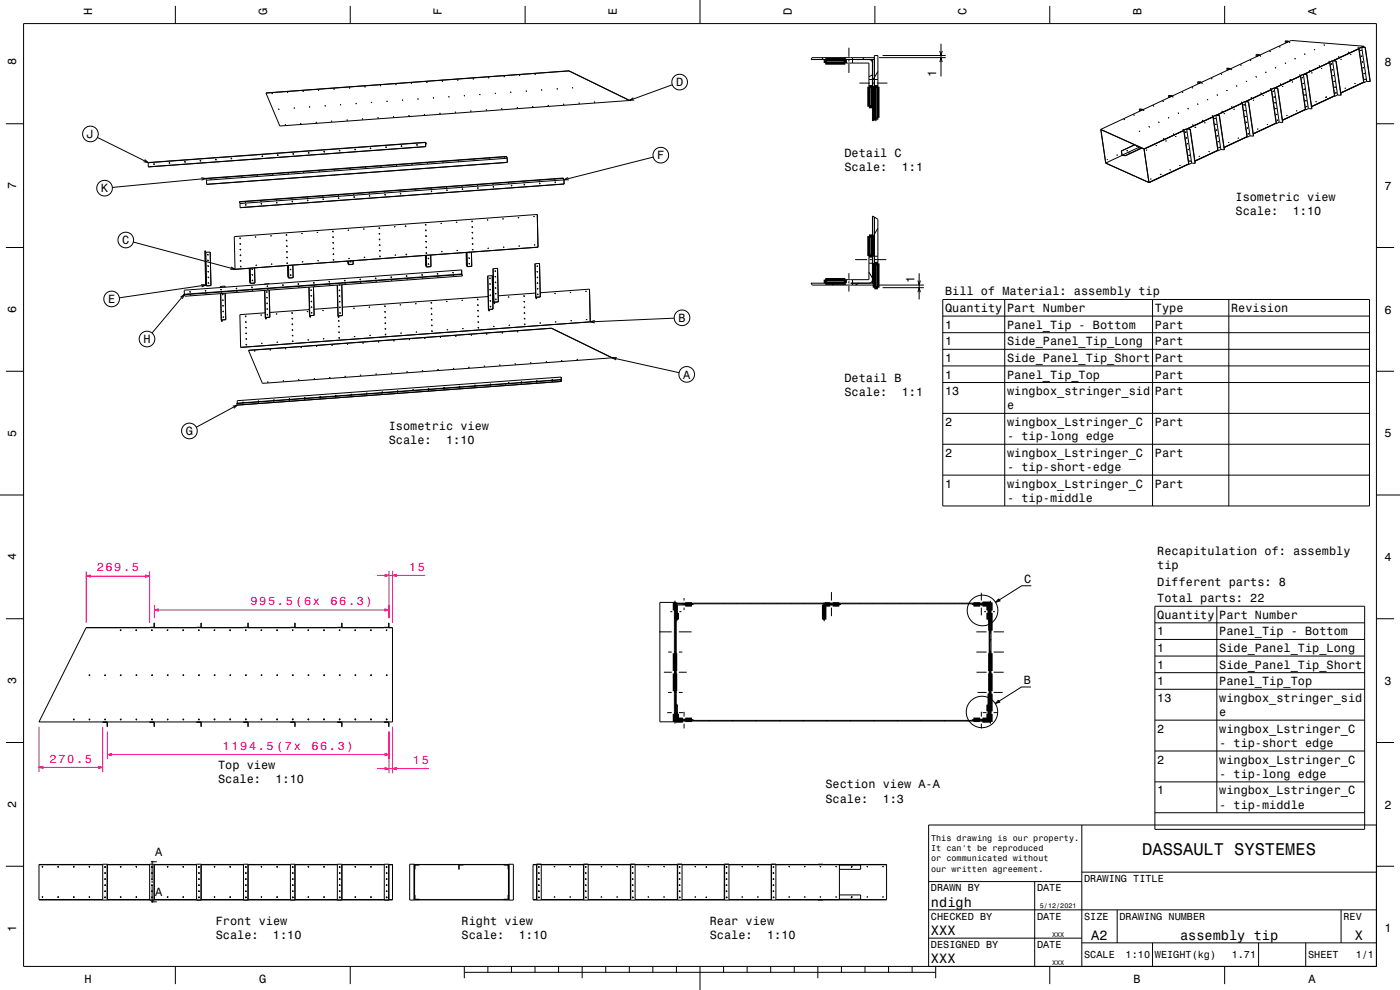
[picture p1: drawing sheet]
<svg xmlns="http://www.w3.org/2000/svg" width="594mm" height="420mm" viewBox="0 0 594 420" stroke-linecap="round" stroke-linejoin="round" font-family="sans-serif">
<defs><g id="words">
<text font-size="7.2" x="484.6" y="362.6">DASSAULT SYSTEMES</text>
<g font-size="5.8">
<text x="395" y="384.6">ndigh</text>
<text x="395" y="396.6">XXX</text>
<text x="463" y="398.6">A2</text>
<text x="500.7" y="398.6">assembly tip</text>
<text x="574.8" y="398.6">X</text>
<text x="395" y="408.6">XXX</text>
</g>
<g font-size="5">
<text x="39.1" y="6.5" transform="rotate(-90 39.1 6.5)">H</text>
<text x="113.3" y="6.5" transform="rotate(-90 113.3 6.5)">G</text>
<text x="187.5" y="6.5" transform="rotate(-90 187.5 6.5)">F</text>
<text x="261.7" y="6.5" transform="rotate(-90 261.7 6.5)">E</text>
<text x="335.9" y="6.5" transform="rotate(-90 335.9 6.5)">D</text>
<text x="410.1" y="6.5" transform="rotate(-90 410.1 6.5)">C</text>
<text x="484.3" y="6.5" transform="rotate(-90 484.3 6.5)">B</text>
<text x="558.5" y="6.5" transform="rotate(-90 558.5 6.5)">A</text>
<text x="6.8" y="27.8" transform="rotate(-90 6.8 27.8)">8</text>
<text x="587.5" y="28.1">8</text>
<text x="397.3" y="32.5" transform="rotate(-90 397.3 32.5)">1</text>
<text x="286.8" y="36.6">D</text>
<text x="36.8" y="58.6">J</text>
<text x="278.8" y="67.6">F</text>
<text x="358.3" y="66.7">Detail C</text>
<text x="358.3" y="72.7">Scale:</text>
<text x="382.6" y="72.7">1:1</text>
<text x="6.8" y="80.3" transform="rotate(-90 6.8 80.3)">7</text>
<text x="42.8" y="81.6">K</text>
<text x="587.5" y="80.6">7</text>
<text x="524.2" y="85.1">Isometric view</text>
<text x="524.2" y="91.2">Scale:</text>
<text x="548.5" y="91.2">1:10</text>
<text x="51.8" y="103.6">C</text>
<text x="388" y="120" transform="rotate(-90 388 120)">1</text>
<text x="401" y="125.4">Bill of Material: assembly tip</text>
<text x="45.8" y="128.6">E</text>
<text x="6.8" y="132.8" transform="rotate(-90 6.8 132.8)">6</text>
<text x="287.8" y="136.6">B</text>
<text x="401" y="132.4">Quantity</text>
<text x="427.3" y="132.4">Part Number</text>
<text x="490" y="132.4">Type</text>
<text x="522.4" y="132.4">Revision</text>
<text x="587.5" y="133.1">6</text>
<text x="401" y="139.5">1</text>
<text x="427.3" y="139.5">Panel_Tip - Bottom</text>
<text x="490" y="139.5">Part</text>
<text x="60.8" y="145.6">H</text>
<text x="401" y="146.5">1</text>
<text x="427.3" y="146.5">Side_Panel_Tip_Long</text>
<text x="490" y="146.5">Part</text>
<text x="401" y="153.5">1</text>
<text x="427.3" y="153.5">Side_Panel_Tip_Short</text>
<text x="490" y="153.5">Part</text>
<text x="289.8" y="160.6">A</text>
<text x="358.3" y="161.9">Detail B</text>
<text x="401" y="160.6">1</text>
<text x="427.3" y="160.6">Panel_Tip_Top</text>
<text x="490" y="160.6">Part</text>
<text x="358.3" y="167.9">Scale:</text>
<text x="382.6" y="167.9">1:1</text>
<text x="401" y="167.6">13</text>
<text x="427.3" y="167.6">wingbox_stringer_sid</text>
<text x="490" y="167.6">Part</text>
<text x="427.3" y="173.7">e</text>
<text x="6.8" y="185.3" transform="rotate(-90 6.8 185.3)">5</text>
<text x="78.8" y="184.6">G</text>
<text x="165" y="182.3">Isometric view</text>
<text x="401" y="180.7">2</text>
<text x="427.3" y="180.7">wingbox_Lstringer_C</text>
<text x="490" y="180.7">Part</text>
<text x="587.5" y="185.6">5</text>
<text x="165" y="188.4">Scale:</text>
<text x="189.3" y="188.4">1:10</text>
<text x="427.3" y="186.8">- tip-long edge</text>
<text x="401" y="193.8">2</text>
<text x="427.3" y="193.8">wingbox_Lstringer_C</text>
<text x="490" y="193.8">Part</text>
<text x="427.3" y="199.9">- tip-short-edge</text>
<text x="401" y="206.9">1</text>
<text x="427.3" y="206.9">wingbox_Lstringer_C</text>
<text x="490" y="206.9">Part</text>
<text x="427.3" y="213">- tip-middle</text>
<text x="6.8" y="237.8" transform="rotate(-90 6.8 237.8)">4</text>
<text x="491" y="235.4">Recapitulation of: assembly</text>
<text x="587.5" y="238.1">4</text>
<text x="491" y="241.4">tip</text>
<text x="434.5" y="247.3">C</text>
<text x="491" y="248.5">Different parts: 8</text>
<text x="491" y="255.5">Total parts: 22</text>
<text x="491" y="262.5">Quantity</text>
<text x="517.3" y="262.5">Part Number</text>
<text x="491" y="269.6">1</text>
<text x="517.3" y="269.6">Panel_Tip - Bottom</text>
<text x="491" y="276.6">1</text>
<text x="517.3" y="276.6">Side_Panel_Tip_Long</text>
<text x="491" y="283.7">1</text>
<text x="517.3" y="283.7">Side_Panel_Tip_Short</text>
<text x="6.8" y="290.3" transform="rotate(-90 6.8 290.3)">3</text>
<text x="434.4" y="290.3">B</text>
<text x="491" y="290.7">1</text>
<text x="517.3" y="290.7">Panel_Tip_Top</text>
<text x="587.5" y="290.6">3</text>
<text x="491" y="297.8">13</text>
<text x="517.3" y="297.8">wingbox_stringer_sid</text>
<text x="517.3" y="303.8">e</text>
<text x="491" y="310.9">2</text>
<text x="517.3" y="310.9">wingbox_Lstringer_C</text>
<text x="517.3" y="316.9">- tip-short edge</text>
<text x="491" y="324">2</text>
<text x="517.3" y="324">wingbox_Lstringer_C</text>
<text x="92.5" y="326.1">Top view</text>
<text x="92.5" y="332.2">Scale:</text>
<text x="116.8" y="332.2">1:10</text>
<text x="350.2" y="334.5">Section view A-A</text>
<text x="517.3" y="330">- tip-long edge</text>
<text x="350.2" y="340.5">Scale:</text>
<text x="374.5" y="340.5">1:3</text>
<text x="491" y="337.1">1</text>
<text x="517.3" y="337.1">wingbox_Lstringer_C</text>
<text x="6.8" y="342.8" transform="rotate(-90 6.8 342.8)">2</text>
<text x="517.3" y="343.1">- tip-middle</text>
<text x="587.5" y="343.1">2</text>
<text x="65.9" y="363">A</text>
<text x="65.9" y="380">A</text>
<text x="6.8" y="395.3" transform="rotate(-90 6.8 395.3)">1</text>
<text x="91.5" y="392.3">Front view</text>
<text x="195.8" y="392.3">Right view</text>
<text x="301.2" y="392.3">Rear view</text>
<text x="587.5" y="395.6">1</text>
<text x="91.5" y="398.4">Scale:</text>
<text x="115.8" y="398.4">1:10</text>
<text x="195.8" y="398.4">Scale:</text>
<text x="220.1" y="398.4">1:10</text>
<text x="301.2" y="398.4">Scale:</text>
<text x="325.4" y="398.4">1:10</text>
<text x="35.8" y="416.8">H</text>
<text x="110" y="416.8">G</text>
<text x="481" y="416.8">B</text>
<text x="555.2" y="416.8">A</text>
</g>
<g font-size="5" fill="#ff0080">
<text x="41" y="242.4">269.5</text>
<text x="173.6" y="242.1">15</text>
<text x="106.3" y="256.8">995.5 (6x</text>
<text x="140.2" y="256.8">66.3)</text>
<text x="21.1" y="323.6">270.5</text>
<text x="94.5" y="318.1">1194.5 (7x</text>
<text x="132.1" y="318.1">66.3)</text>
<text x="175.2" y="324.1">15</text>
</g>
<g font-size="4.3">
<text x="460" y="374.2">DRAWING TITLE</text>
<text x="395" y="378.2">DRAWN BY</text>
<text x="440" y="378.2">DATE</text>
<text x="395" y="390.2">CHECKED BY</text>
<text x="440" y="390.2">DATE</text>
<text x="460" y="390.2">SIZE</text>
<text x="475" y="390.2">DRAWING NUMBER</text>
<text x="570" y="390.2">REV</text>
<text x="395" y="402.2">DESIGNED BY</text>
<text x="440" y="402.2">DATE</text>
<text x="460" y="406.6">SCALE</text>
<text x="477.6" y="406.6">1:10</text>
<text x="490" y="406.6">WEIGHT(kg)</text>
<text x="522.6" y="406.6">1.71</text>
<text x="555" y="406.6">SHEET</text>
<text x="575.2" y="406.6">1/1</text>
</g>
<g font-size="3.6">
<text x="395.1" y="356.8">This drawing is our property.</text>
<text x="395.1" y="361.2">It can't be reproduced</text>
<text x="395.1" y="365.5">or communicated without</text>
<text x="395.1" y="369.8">our written agreement.</text>
</g>
<g font-size="2.9">
<text x="441.2" y="385.3">5/12/2021</text>
<text x="446.4" y="397.3">XXX</text>
<text x="446.4" y="409.3">XXX</text>
</g>
</g></defs>
<g fill="none" stroke="#000" stroke-width=".42">
<path d="M10 10h574v400h-574zM74.4 2.5v7.5M148.6 2.5v7.5M222.8 2.5v7.5M297 0v10M371.2 2.5v7.5M399.3 18.6v13.9M445.4 2.5v7.5M519.6 2.5v7.5M542.9 19.9h.1M542.9 19.9h.3zM543.1 19.9h-.1"/>
<path d="M545.3 17.4l.1 .9M545.3 17.4l1.5 .1M545.3 17.4l1.4 .1M545.6 18.1v.1M545.6 18.1h.1M545.7 18.1v.1M546.8 17.6l-1.2 .5M546.8 17.6h.1M547 17.9h.3zM547.2 18h.1M547.2 18h-.1M561.7 19.1h.3z"/>
<path d="M561.9 19.1v.1M561.9 19.1l-.1 .1M562 19.1h.1M577.9 20l-1.4 .5M577.9 20l1.4 .1M578.7 19.6l-.8 .4M578.7 19.6l-30.8-2.4-80.9 37.7M578.7 19.6v.1M578.7 19.7l-.6 .3M578.7 19.7v.3M112.8 39.4v.1M112.8 39.5l5.9 14 148.4-10.9"/>
<path d="M115.3 39.7h.3zM115.6 39.6l-.2 .1M115.6 39.7h.1M121.9 39.2h.3zM122.2 39.2h-.3M128.7 38.7h-.2M128.7 38.7h-.3M128.7 38.7h.1M128.8 38.7h-.4M135 38.3l.3-.1zM135.3 38.2h-.3M141.8 37.7h-.2"/>
<path d="M141.9 37.7l-.3 .1M148.1 37.3h.3zM148.4 37.3h-.2M154.7 36.8h.3zM155 36.8h-.3M155 36.8h.1M161.3 36.3h.3zM161.5 36.3h-.2M168.1 35.8h-.2M168.1 35.8l-.3 .1M168.1 35.8v.1M168.1 35.9h-.3"/>
<path d="M174.4 35.4h.3zM174.7 35.3h-.3M181.2 34.9h-.2M181.2 34.9h-.3M181.2 34.9h.1M181.3 34.9h-.4M187.5 34.4h.3zM187.8 34.4h-.3M194.3 33.9h-.2M194.4 33.9h-.3M200.6 33.5h.4zM200.9 33.4h-.2"/>
<path d="M207.2 33h.3zM207.5 32.9h-.3M207.5 32.9v.1M210 39.6v.1M210 39.6h.3zM210.3 39.6h-.3M213.8 32.5h.3zM214 32.5h-.2M214 32.5h.1M216.6 39.1l.3 .1zM216.8 39.1h-.2M220.6 32h-.2"/>
<path d="M220.6 32h-.3M220.6 32h.1M223.1 38.7h.1M223.1 38.7h.3zM223.4 38.7h-.2M227.2 31.5h-.3M227.2 31.5l-.3 .1M227.2 31.5h.1M229.7 38.2h.3zM230 38.2h-.3M236.3 37.7h.3zM236.5 37.7h-.2"/>
<path d="M241.4 30l-128.6 9.4M241.4 30l25.7 12.6M241.4 30v.1M241.4 30.1l25.7 12.5M241.4 30.1l-128.6 9.4M242.8 37.2h.3zM243.1 37.2h-.2M285.2 36l-18.1 6.6M348.8 24.5l.4 .8M350.2 25.3v1.5h18.5v18.5h1.5M354.5 24.5l.5 .8M358.6 24.5v2.3"/>
<path d="M360.2 20.3v3.8M360.2 25.1v1M360.2 27.1v3.8M361.7 24.5v2.3M364.6 35.3h4.5M366.1 24.5l.5 .8M368.7 25.3h.1a1.5 1.5 0 0 1 1.4 1.5M368.7 36.8h3.8M368.7 33.7h1.5M370.1 35.3h1M370.2 25.3v26l.8-.4M370.2 31.7l-1.5 .9"/>
<path d="M370.2 33.7h.8M371 24.5h-26.5l-.4 .8h26.9M371 23.6h1.5v26.4l-1.5 .9zM371 33.7h1.5M372.1 35.3h4.4M372.5 30.3l-2 3.4M373 24.5h28.3M374.5 23.6h26.8M398.7 26.4l.6-1.9 .5 1.9M398.7 21.6l.6 2 .5-2M501.6 39.2h.1M501.6 39.1h.3z"/>
<path d="M501.8 39.2h-.1M501.8 39.2h.1M505.7 37.2h.1M505.7 37.2h.3zM505.9 37.2l-.1 .1M505.9 37.2h.1M508.1 34.8l.2 .8M508.1 34.8l1.6 .1M508.1 34.8l1.5 .1M508.4 35.4v.2M508.4 35.4l.1 .1M509.7 34.9l-1.3 .5"/>
<path d="M509.7 34.9v.1M509.7 34.9h.1M509.8 35.3h.1M509.9 35.3h.3zM510 35.3h-.1M510.1 35.3h-.2M514 33.4l.3-.1zM514.2 33.4h-.1M518.1 31.5h.1M518.1 31.4h.3zM518.3 31.5h.1M520.4 38.4h.1"/>
<path d="M520.4 38.4h.3zM520.5 29l.1 .9M520.5 29l1.5 .1M520.6 28.9l-.1 .1M520.6 38.4h-.1M520.8 29.6v.2M520.8 29.6h.1M520.9 29.6v.1M522.1 29.1l-1.3 .5M522.1 29.1v.1M522.1 29.1h.1M522.2 29.5h.3z"/>
<path d="M522.4 29.5h.1M522.4 29.5l-.1 .1M524.5 36.5h.1M524.6 36.5l.3-.1zM524.8 36.5h-.2M526.3 27.6h.1M526.4 27.6h.3zM526.5 27.6h.1M526.6 27.6h-.2M528.7 34.6h.1M528.7 34.5h.3zM528.9 34.6h-.1"/>
<path d="M530.5 25.7h.1M530.5 25.7l.3-.1zM530.7 25.7h.1M530.7 25.7h-.1M532.8 32.6h.1M532.8 32.6h.3zM532.9 23.2l.1 .9M532.9 23.2l1.6 .1M532.9 23.2l1.4 .1M533 32.6l-.1 .1M533.2 23.9v.1M533.2 23.9l.1 .1"/>
<path d="M534.4 23.3l-1.2 .6M534.5 23.3h-.1M534.6 23.8h.1M534.6 23.7h.3zM534.8 23.8h-.1M534.8 23.8h.1M534.9 39.6h.1M534.9 39.5h.3zM535.1 39.6h-.1M536.9 30.7h.3zM537.2 30.7h-.2M538.7 21.8h.1"/>
<path d="M538.7 21.8h.3zM538.9 21.8h-.1M538.9 21.8h.1M539 37.6h.1M539 37.6h.3zM539.2 37.6l-.1 .1M539.4 37.9l2.2 14.5M539.4 37.9h.1M539.4 38l-11 5.1M539.4 38l-10.8 5.1M539.5 37.9l2.1 14.5M540.2 38.6h.1"/>
<path d="M540.2 38.6v.2M540.3 38.6v.3zM540.3 38.6h.1M540.6 37.3l-1.1 .6M540.6 37.3l1.5 .1M540.6 37.3l2.1 14.6M540.7 37.3l-1.3 .6M540.7 37.3l1.4 .1M541.1 28.8h.1M541.1 28.8l.3-.1zM541.3 28.8h-.1M542.1 37.4l2.1 14.6"/>
<path d="M543.1 35.7h.3zM543.4 35.7h-.2M544.3 36.6h.1M544.3 36.6l-.1 .2M544.3 36.6l.1 .1M545.2 26.8v.1M545.2 26.8h.3zM545.4 26.9h-.1M547.3 33.8l.3-.1zM547.5 33.8h-.1M548.4 34.7h.1M548.4 34.7l.1 .1"/>
<path d="M548.4 34.7l-.1 .2M549.3 24.9h.1M549.3 24.9h.3zM549.5 24.9h-.1M551.4 31.9h.1M551.4 31.8h.3zM551.6 31.9h-.1M551.7 32.1l2.3 14.5M551.7 32.1h.2M551.8 32.2l-11 5.1M551.8 32.3l-10.9 5M551.9 32.1l2.1 14.5"/>
<path d="M552.6 32.9v.1M552.6 33h-.1M552.6 32.8v.3M552.7 32.8l-.1 .3zM552.7 32.8h.1M552.9 35.3v.1M552.9 35.4v.1M553 35.3l-.1 .2M553 35.5v.1M553 31.6l-1.1 .5M553 31.6h1.5M553 31.6l2.1 14.5"/>
<path d="M553 35.2v.4zM553.1 31.5l-1.4 .6M553.3 37.9v.1M553.3 37.9h.1M553.3 38h.1M553.4 37.7l-.1 .3zM553.4 23h.3zM553.7 23h-.2M554.5 31.6l2 14.6M555.5 29.9h.1M555.5 29.9h.3zM555.7 29.9l-.1 .1"/>
<path d="M556.6 30.9h.1M556.7 30.8l.1 .2M556.7 30.9l-.1 .2M557.6 21.1l.3-.1zM557.8 21.1h-.1M559.6 28h.1M559.7 28h.3zM559.9 28h-.2M560.8 28.9h.1M560.8 28.9l-.1 .2M560.8 28.9l.1 .1M563.8 26.1h.1"/>
<path d="M563.8 26.1l.3-.1zM564 26.1h-.1M564.1 26.3l2.3 14.5M564.1 26.3h.1M564.1 26.4l-10.9 5.1M564.1 26.5l-10.8 5M564.2 26.3l2.2 14.5M564.9 27.1v.1M565 27l-.1 .3M565 27v.3zM565 27h.1M565.3 29.5v.2"/>
<path d="M565.3 29.8h.1M565.4 25.8l-1.2 .5M565.4 25.8l1.5 .1M565.4 25.8l2.1 14.5M565.4 29.5v.3M565.4 29.5l-.1 .3M565.5 25.7l-1.4 .6M565.7 32.1h-.1M565.7 32v.1M565.7 31.9v.3M565.7 32.2h.1M565.7 31.9v.3z"/>
<path d="M566 34.4v.1M566 34.5v.1M566 34.4v.2M566.1 34.7h.1M566.1 34.4v.3zM566.4 36.9v.1M566.4 36.8v.3M566.4 37.1h.1M566.5 36.8l-.1 .3M566.7 39.3v.1M566.7 39.4v.2M566.7 39.5h.1"/>
<path d="M566.7 39.4v.1M566.8 39.3l-.1 .3M566.8 39.3v.3zM566.9 25.9l2 14.5M566.9 25.9l2.1 14.5M567.9 24.2h.1M567.9 24.1h.3zM568.1 24.2h-.1M569 25.1h.1M569 25.1l.1 .1M569 25.1l-.1 .2M570.8 37.3h.1"/>
<path d="M570.8 37.3l-.1 .2M570.8 37.3l.1 .1M572 22.2h.1M572 22.2h.3zM572.2 22.2h-.1M573.1 23.1h.1M573.2 23.1l-.1 .3M573.2 23.1l.1 .2M574.9 35.4h.1M575 35.4l-.2 .2 .2-.2M575 35.4h.1M576.1 20.3l.3-.1z"/>
<path d="M576.4 20.3h.1M576.4 20.2h.1M576.5 20.5l2.1 14.6M576.5 20.5h.1M576.5 20.6l-11 5.1M576.5 20.7l-10.8 5.1M576.6 20.5l2.1 14.6M577.3 21.3v.1M577.4 21.4l-.1 .1M577.4 21.2v.3M577.4 21.2h.1M577.7 23.8v.1"/>
<path d="M577.7 23.9h.1M577.7 23.7v.3M577.7 24h.1M577.8 20l-1.2 .5M577.8 20l1.4 .1M577.8 20l2.1 14.5M577.8 23.7l-.1 .3zM578 26.2v.2M578.1 26.2l-.1 .2M578.1 26.4h.1M578.1 26.1v.3zM578.4 28.6v.3z"/>
<path d="M578.4 28.9h.1M578.5 28.6v.3zM578.6 34.9l-9.7 4.5 9.7-4.4M578.6 35.1h.1M578.8 31.1h-.1M578.8 31.4h.1M578.8 31v.4M579.1 33.6h.1M579.1 33.6v.1M579.1 33.5l.1 .1M579.2 33.8h.1M579.2 20.1l2.1 14.5"/>
<path d="M579.2 33.5v.3M579.3 20.1h-.1M579.3 20.1l2 14.5M579.9 34.5l-1.2 .6M579.9 34.5l1.4 .1M2.5 52.5h7.5M41.3 58.3l21.6 10.7M118.4 46.3h-.2M118.4 46.3l-.3 .1M120.9 52.9h.3zM121.2 52.9h-.3M124.7 45.9h.3z"/>
<path d="M125 45.8h-.3M127.5 52.4h.3zM127.7 52.4h-.2M131.5 45.4h-.2M131.6 45.4h-.3M134 51.9h.3zM134.3 51.9h-.3M137.8 44.9h.3zM138.1 44.9h-.2M140.6 51.4l.3 .1zM140.9 51.4h-.3M144.4 44.4v.1"/>
<path d="M144.4 44.4h.3zM147.1 51h.1M147.2 51h.3zM147.4 50.9l-.2 .1M151.2 43.9h-.2M151.3 44h-.4M154 50.5h-.3M157.5 43.5h.1M157.5 43.5h.3zM157.8 43.4h-.3M160.3 50v.1M160.3 50h.3z"/>
<path d="M160.5 50h-.2M164.1 43h.3zM164.3 43h-.2M166.8 49.6h.1M166.8 49.5h.3zM167.1 49.5h-.2M170.6 42.5l.1 .1M170.6 42.5h.3zM170.9 42.5h-.2M173.4 49.1h.1M173.4 49l.3 .1zM173.7 49h-.3"/>
<path d="M177.2 42h.3zM177.5 42h-.3M180 48.6h.3zM180.2 48.6h-.2M183.8 41.5l.3 .1zM184 41.5h-.2M186.5 48.1h.3zM186.8 48.1h-.3M190.3 41.1h.3zM190.6 41h-.2M193.4 47.6h-.3M193.4 47.6l-.3 .1"/>
<path d="M196.9 40.6h.1M196.9 40.6h.3zM197.2 40.6h-.3M199.6 47.2h.1M199.7 47.1l.3 .1zM199.9 47.1h-.2M203.7 40.1h-.2M203.8 40.1h-.4M206.2 46.7h.1M206.5 46.6h-.3M206.5 46.7h-.3M212.8 46.2h.1"/>
<path d="M212.8 46.2h.3zM213 46.2h-.2M219.3 45.7l.1 .1M219.3 45.7h.3zM219.6 45.7h-.2M225.9 45.2v.1M225.9 45.2h.3zM226.2 45.2h-.3M232.5 44.7h.2zM239 44.3h.3zM239.3 44.2h-.3M245.6 43.8h.1"/>
<path d="M245.9 43.8h-.3M252.4 43.3h-.2M252.5 43.3h-.4M268.7 41.4l-1.6 1.2 2-.2M371 42.9l-.8 1.4M467 54.9l18.4 8.3M467 54.9v.1M467 55l2.2 14.2M467 55l18.4 8.2M468.1 55.4l-.1 .2M477.1 50.7h-.2M477.1 50.7h-.3"/>
<path d="M481 48.8h.1M481 48.8h.3zM481.2 48.8h-.1M481.2 48.8h.1M483.3 55.7v.1M483.3 55.7h.3zM483.4 46.3l1.6 .1M483.4 46.3l.1 .9M483.5 46.3h-.1M483.5 55.8h-.1M483.7 47v.1M483.7 47h.1"/>
<path d="M483.8 47v.1M484.8 46.4l-1.1 .6M484.9 46.5l-1.1 .5M484.9 46.5h.1M485 46.4l-.1 .1M485.1 46.9h.1M485.1 46.8h.3zM485.3 46.9h.1M485.3 46.9h-.1M487.4 53.8h.3zM487.6 53.8h-.1M489.2 44.9v.1"/>
<path d="M489.2 44.9h.3zM489.4 45h.1M489.4 45h-.1M491.5 51.9h.1M491.6 51.9h.3zM491.8 51.9h-.2M493.3 43h.1M493.4 43h.3zM493.5 43h.1M493.6 43h-.2M493.6 58.8h.1M493.6 58.8h.3z"/>
<path d="M493.8 58.8l-.1 .1M494.7 59.7l.1 .1M494.7 59.7v.1M494.8 59.8l-.1 .2M494.8 59.7l.1 .2M495.7 50h.1M495.7 49.9h.3zM495.8 40.5l.1 .9M495.8 40.5l1.5 .1M495.8 40.5l1.4 .2M495.9 50h-.1M496 41.2l.1 .1"/>
<path d="M496 41.2l.2 .1M497.3 40.7l-1.3 .5M497.3 40.7h.1M497.5 41.1l.3-.1zM497.7 41.1h.1M497.7 41.1h-.1M497.8 56.9h.3zM498 56.9h-.2M498.9 57.8h.1M498.9 57.8l.1 .1M498.9 57.8l-.1 .2M499.8 48v.1"/>
<path d="M499.8 48h.3zM500 48l-.1 .1M501.9 55l.3-.1zM502.1 55h-.1M502.2 55.2l2.3 14.5M502.2 55.3l-16.8 7.9M503.1 56.1h.1M503.1 55.9v.3M503.4 58.4v.1M503.4 58.5v.1M503.4 58.4v.2M503.5 54.7l-1.3 .5"/>
<path d="M503.5 54.7l2.1 14.5M503.5 54.7l1.4 .1M503.5 58.4v.3zM503.6 54.6l-.2 .1M503.6 54.6l1.4 .2M503.9 46.1h.1M503.9 46.1h.3zM504.1 46.1h-.1M504.9 54.8l2.1 14.5M505 54.8h-.1M505 54.8l2 14.5M506 53.1h.1"/>
<path d="M506 53h.3zM506.2 53.1h-.1M507.1 54h.1M507.1 54l.1 .1M507.2 54l-.2 .2M508 44.2h.1M508.1 44.2l.3-.1zM508.3 44.2h-.2M510.1 51.1h.1M510.1 51.1h.3zM510.3 51.1h-.1M511.2 52h.1"/>
<path d="M511.3 52l-.1 .2M511.3 52l.1 .2M512.2 42.2h.3zM512.4 42.3h-.1M514.2 49.2h.1M514.3 49.2l.3-.1zM514.5 49.2h-.2M514.6 49.4l2.2 14.6M514.6 49.4h.1M514.6 49.5l-10.9 5.1M514.6 49.6l-10.8 5.1M514.7 49.4l2.1 14.6"/>
<path d="M515.4 50.3h.1M515.5 50.1l-.1 .3M515.5 50.1v.3zM515.5 50.1h.1M515.8 52.7v.1M515.8 52.6v.3M515.8 52.9h.1M515.9 48.9l-1.2 .5M515.9 48.9l2.1 14.5M515.9 48.9l1.4 .1M515.9 52.6v.3M515.9 52.6l-.1 .3"/>
<path d="M516.2 55.1v.2zM516.2 55v.3zM516.3 40.3h.3zM516.5 57.6v.1M516.5 57.7h.1M516.5 40.3l-.1 .1M516.5 57.5v.3M516.6 57.8h.1M516.6 57.5v.3M516.9 60v.2M517 59.9l-.1 .4zM517.3 49l2.1 14.5"/>
<path d="M517.4 49a3 3 0 0 0-2.8 .4M517.4 49h-.1M517.4 49l2 14.5M518.4 47.3h.1M518.4 47.2h.3zM518.6 47.3h-.1M519.5 48.2h.1M519.5 48.2l.1 .1M519.5 48.2l-.1 .2M522.5 45.3h.3zM522.7 45.3l-.1 .1M523.6 46.3h.1"/>
<path d="M523.7 46.3l-.2 .2M523.7 46.3v.1M525.4 58.5h.1M525.4 58.5l.1 .1M525.4 58.5l-.1 .2M526.6 43.4h.1M526.6 43.4h.3zM526.9 43.4h-.2M527 43.7l2.1 14.5M527 43.7h.1M527 43.8l-11 5.1M527 43.8l-10.8 5.1"/>
<path d="M527.1 43.7l2.1 14.5M527.8 44.4v.1M527.8 44.5v.1M527.8 44.4v.2M527.9 44.3v.4zM527.9 44.3h.1M528.2 46.9v.1M528.2 47h-.1M528.2 46.8v.3M528.2 47.1h.1M528.2 43.1l-1.1 .6M528.2 43.1l1.6 .1"/>
<path d="M528.2 43.1l2.2 14.5M528.3 46.8l-.1 .3M528.3 43.1l-1.3 .6M528.5 49.4v.1M528.6 49.6h.1M528.6 49.2v.4zM528.9 51.7v.3zM528.9 52h.1M529 51.7l-.1 .3zM529.1 58l-9.7 4.5M529.1 58.1l-9.7 4.5M529.1 58.2h.1"/>
<path d="M529.2 54.2v.2M529.3 54.2l-.1 .2M529.3 54.5h.1M529.3 54.2v.3M529.6 56.7h.1M529.6 56.7v.1M529.6 56.8h.1M529.6 56.6v.3M529.6 56.9h.1M529.7 56.7l-.1 .2M529.7 56.6v.3zM529.8 43.2l2 14.6"/>
<path d="M530.4 57.6l-1.2 .6M530.4 57.6l1.4 .2M530.8 41.5h.1M530.8 41.5l.3-.1zM531 41.5h-.1M531.9 42.4h.1M531.9 42.4l-.1 .2M531.9 42.4l.1 .1M533.7 54.7h.1M533.7 54.7l-.1 .2 .1-.2M536 40.5h.1M536 40.5l-.1 .2 .1-.2"/>
<path d="M537.8 52.7h.1M537.8 52.8l-.1 .2M537.8 52.7l.1 .2M540.6 41v.3zM540.9 43.5v.1M540.9 43.6v.1M540.9 43.5v.3M540.9 43.8h.1M541 43.5v.3M541 43.5l-.1 .3M541.3 46v.1M541.3 46.1l-.1 .1"/>
<path d="M541.3 45.9v.3M541.3 46.2h.1M541.4 45.9l-.1 .3zM541.5 52.2l-9.8 4.6M541.5 52.3l-9.7 4.5M541.6 48.5v.1M541.6 48.6h.1M541.6 48.4v.3M541.7 48.7h.1M541.7 48.4v.3zM542 50.9h.1M542 50.9v.2"/>
<path d="M542 51.1v.1M542.1 50.8l-.1 .4M542.1 50.8l-.1 .3M542.7 51.9l-1.1 .5M542.7 51.9l1.5 .1M544.3 51.9l-.1 .1M546 48.9h.1M546.1 48.9l-.1 .2M546.1 48.9l.1 .1M550.2 47h.1M550.2 47l-.1 .2M550.2 47l.1 .1"/>
<path d="M553.6 40.2v.2M553.7 40.2l-.1 .2M553.7 40.5h.1M553.7 40.1v.4zM553.8 46.4l-9.7 4.6 9.7-4.5M554 42.6v.3zM554 42.9h.1M554.1 42.6v.3zM554.4 45.2l-.1 .1M554.4 45.1v.2M554.4 45.1v.1M554.4 45.1l-.1 .2"/>
<path d="M554.4 45.4h.1M554.4 45.1v.3M555.1 46.1l-1.1 .5M555.1 46.1l1.4 .1M558.5 43.1h.1M558.4 43.1h.1M558.5 43.1v.1M562.5 41.2h.1M562.6 41.2l.1 .1M562.6 41.2l-.1 .2M566.2 40.7l-9.7 4.5M566.2 40.7l-9.7 4.6"/>
<path d="M567.5 40.3l-1.1 .5M567.5 40.3l1.4 .1M569 40.4h-.1M584 52.5h7.5M61.4 67.7l1.5 1.3-2-.4M62.9 69v1.8M65.3 69.5l.1 .3zM65.5 69.6h-.2M65.5 69.6h.1M65.5 69.6l-.3 .1M72 69.1h-.1M72.1 69.1l-.3 .1"/>
<path d="M72.1 69.1h.1M72.1 69.1l-.3 .2M78.5 68.6v.3zM78.6 68.6h-.2M78.6 68.6h.1M78.6 68.7l-.2 .1M85.2 68.1l-.2 .1M85.2 68.1l-.3 .2 .3-.1M85.2 68.1v.1M85.2 68.2l-.3 .1M85.4 75.4l1.9 .3-1.8 .7M87.3 75.8l.3 .7"/>
<path d="M87.3 75.7l-39.6 3.8M87.6 76.5l.1 1.7M89.3 76h.3zM91.6 67.7v.2zM91.7 67.7h-.1M91.8 67.7h.1M95.9 75.5h.3zM96.2 75.5h.1M98.3 67.2h-.2M98.3 67.2l-.3 .1M98.3 67.2h.1M98.3 67.2l-.3 .2"/>
<path d="M102.5 75h.3zM102.8 75v.1M109 74.5l.3 .1zM109.3 74.6h.1M111.4 66.2h-.2M111.5 66.2l-.3 .2M111.5 66.3l-.3 .1M115.6 74.1h.3zM117.8 65.7l.1 .3zM118 65.7l-.2 .1M118 65.7v.1M122.1 73.6h.3z"/>
<path d="M122.4 73.6h.1M124.5 65.3h-.1M124.6 65.3l-.3 .1M128.7 73.1h.3zM131.1 64.8h-.2M131.1 64.8l-.3 .1M131.1 64.8h.1M131.2 64.8l-.3 .2M135.3 72.6l.3 .1zM135.6 72.7h.1M137.5 64.3l.1 .2zM137.7 64.3h-.2"/>
<path d="M137.7 64.3h.1M137.7 64.4l-.3 .1M141.8 72.2h.3zM144.1 63.8v.3zM144.2 63.8h-.1M144.3 63.8h.1M148.4 71.7h.3zM148.7 71.7h.1M150.8 63.4h-.2M150.8 63.4l-.3 .1M150.8 63.4h.1M155 71.2h.3z"/>
<path d="M157.2 62.9l.1 .2zM157.3 62.9h-.1M157.4 62.9h.1M161.5 70.7h.3zM161.8 70.7v.1M163.9 62.4h-.2M163.9 62.4l-.2 .1M163.9 62.4h.1M164 62.4l-.3 .1M164 62.4l-.3 .2M168.1 70.2l.3 .1zM170.5 61.9h-.2"/>
<path d="M170.5 61.9l-.3 .2M170.5 61.9h.1M170.5 62l-.3 .1M174.6 69.8h.3zM174.9 69.8h.1M176.8 61.6h.1M177 61.4h-.1M177.1 61.5l-.3 .1M180.6 60.5v1.7M180.6 60.5l-117.7 8.5M180.6 60.4v.1M180.6 60.4h.1"/>
<path d="M180.6 60.4l-117.7 8.6M180.6 60.4l.3 .8M180.6 62.2l-117.7 8.6M180.8 61l.1 .2M180.9 61.2h-.3M181.2 69.3h.3zM187.8 68.8h.3zM188.1 68.8h.1M189.3 79.6h.3zM189.6 79.6v.1M194.3 68.3h.3zM195.9 79.1l.3 .1z"/>
<path d="M196.2 79.2h.1M200.9 67.8l.3 .1zM201.2 67.9h.1M202.5 78.7h.3zM202.6 79.7l.3 .1zM202.8 78.7h.1M202.9 79.7l-.3 .1M207.5 67.4h.3zM207.8 67.4h.1M209 78.2h.3zM209.2 79.2h.3M209.5 79.3h-.3"/>
<path d="M214 66.9h.3zM214.9 66.4l.3 .7M214.9 66.4l-127.6 9.4M215.2 67v.2M215.2 67.1l-127.6 9.4M215.2 67.1l.1 1.8M215.3 68.9l-127.6 9.3M215.6 77.7h.3zM215.9 77.7h.1M216.9 78.7h.3zM222.2 77.2h.3zM222.3 78.3h.3"/>
<path d="M222.5 77.2v.1M222.6 78.3h-.3M228.7 76.7l.3 .1zM228.9 77.8l.3 .1zM229 76.8h.1M229.2 77.8l-.3 .1M235.3 76.3h.3zM235.5 77.4l-.1 .1M235.6 76.3h.1M235.7 77.3h-.3M235.7 77.3l-.2 .1M239 75.5l.3 .9"/>
<path d="M239 75.5l-137.4 10.2M239 75.5v.2M239 75.7l.3 .6M239 75.7l-137.4 10M239.3 76.3l-137.5 10M239.3 76.3v1.8M239.3 78l-137.4 10.1M239.3 78v.1M239.3 78.1l-137.4 10M241 75.3l-1.7 1h2M277.2 66.6l-37.9 9.7M469.1 69.1l18.3 8.3"/>
<path d="M469.1 69.1l18.4 8.4M469.1 69.1l.1 .1M469.9 67.6h.1M469.9 67.6l.1 .1M469.9 67.6l-.1 .2M474 65.7h.1M474 65.7l.1 .1M475.7 64l.4 2 1.5 .1M475.7 64l.1 .1M475.8 64.1l.3 1.7M476.1 65.9l-6.9 3.3M476.1 65.8l1.4 .1"/>
<path d="M477.5 65.9l.1 .2M478.2 63.8v.3M478.2 63.8l.1 .1M478.3 63.8v.3zM478.9 64.8h.3zM479.2 64.8h.1M481.4 61.4l-5.7 2.6M481.4 61.4l-5.6 2.7M482.4 61.9v.3l.1-.3M482.4 62l-.1 .1M483 62.9h.1M483 62.9h.3z"/>
<path d="M483.5 62.4l-7.4 3.4M484.4 62.8l-6.9 3.1M484.5 62.8l-6.9 3.3M485.4 63.2l2 14.2M485.4 63.2h.1M485.4 63.2l2.1 14.2M486.5 63.6h.1M486.5 63.6l.1 .1M486.5 63.6l-.1 .2M487.4 77.4h.1M487.5 77.4v.1M488.3 75.9h.1"/>
<path d="M488.3 75.9l-.1 .2M488.3 75.9l.1 .1M490.6 61.7h.1M490.6 61.7l.1 .1M492.4 73.9h.1M492.4 73.9l-.1 .2 .1-.2M496.5 72h.1M496.6 72l-.1 .2M496.6 72l.1 .1M500.7 70.1h.1M500.7 70.1l-.1 .2M500.7 70.1l.1 .1"/>
<path d="M503.8 60.9v.1M503.8 61h-.1M503.8 60.8v.3M503.8 61.1h.1M503.9 60.8l-.1 .3zM504.2 63.3l-.1 .2zM504.2 63.6h.1M504.2 63.3v.3zM504.3 69.6l-16.8 7.9M504.5 65.7v.3zM504.5 66h.1M504.6 65.7l-.1 .3z"/>
<path d="M504.8 68.4h.1M504.8 68.3v.1M504.9 68.2l-.1 .1M504.9 68.5h.1M504.9 68.2v.3M505.6 69.2l-1.1 .5M505.6 69.2l1.4 .1M508.9 66.2h.1M508.9 66.2l.1 .1M513 64.3h.1M513.1 64.3l.1 .1M513.1 64.3l-.1 .2"/>
<path d="M516.7 63.8l-9.7 4.6M516.9 60v.1M516.9 60.1l-.1 .1M516.9 60.3h.1M517.2 62.5h.1M517.2 62.6h.1M517.2 62.5v.1M517.2 62.4v.1M517.3 62.7h.1M517.3 62.4v.3zM518 63.4l-1.2 .6M518 63.4l1.4 .1"/>
<path d="M521.3 60.5h.1M521.3 60.5l-.1 .2M521.3 60.4l.1 .2M101.6 85.7l.2 .6M101.8 86.3l.1 1.8M104 85.9h.3zM104.2 86.9h.3zM104.5 86.9l-.3 .1M110.6 85.4h.3zM110.7 86.4l.3 .1zM110.9 85.4h.1M117.2 84.9h.3z"/>
<path d="M117.3 86v.1M117.6 85.9l-.3 .2M117.6 86h-.3M121.5 99.5l.1 .3zM121.7 99.6l-.3 .2M121.7 99.6h.1M123.7 84.4h.3zM123.9 85.5h.3zM124 84.4h.1M124.2 85.5h-.3M128.3 99.2h-.3M130.3 83.9h.3z"/>
<path d="M130.5 85l-.1 .1M130.7 85l-.3 .1M130.7 85h-.2M134.8 98.7h.1M134.9 98.7h-.4M134.9 98.7h.1M136.8 83.4l.3 .1zM137 84.5l.3 .1zM137.1 83.5h.1M137.3 84.5l-.3 .2M141.2 98.1l.1 .3zM141.4 98.2l-.3 .1"/>
<path d="M143.4 83h.3zM143.6 84l.2 .1zM143.8 84l-.2 .2M148 97.7h.1M148 97.7l-.3 .1M148 97.7v.1M150 82.5h.3zM150.1 83.5l.3 .1zM150.3 82.5h.1M154.5 97.2h.1M154.5 97.2l-.3 .1M156.5 82h.3z"/>
<path d="M156.7 83.1v.1M157 83.1l-.3 .1M157 83.1h-.3M160.9 99.3h.1M160.9 96.7l.1 .3zM161.1 96.7h.1M161.2 99.2l-.3 .1M161.2 99.2h.1M163.1 81.5l.3 .1zM163.2 82.6l.3 .1zM163.4 81.6h.1M167.7 96.3h.1"/>
<path d="M167.7 96.3l-.3 .1M169.7 81.1h.3zM169.8 82.2v.1M170.1 82.1l-.3 .1M172 95.9l.3 .1zM172.3 96l-.3 .1M176.2 80.6h.3zM176.5 80.6h.1M180.8 95.3l-.3 .2M180.8 95.3l-.3 .1M180.8 95.3h.1M180.8 97.7l-.2 .2"/>
<path d="M180.8 97.7h.1M182.8 80.1h.3zM183 81.2l-.1 .1M183.2 81.1l-.3 .2M183.2 81.2h-.2M187.3 94.8h.1M187.4 94.8l-.4 .1M187.4 94.8v.1M189.5 80.7h.3zM189.8 80.7l-.3 .1M193.9 94.4h.1M193.9 94.4h-.3"/>
<path d="M196.3 80.2l-.3 .1M196.3 80.2l-.2 .1M200.2 96.4h.1M200.3 93.8l.2 .1M200.3 93.8l-.2 .1M200.3 93.8h.1M200.3 93.8l-.1 .1M200.5 93.9h-.3M200.5 96.3l-.3 .1M200.5 96.3l-.2 .1M200.5 96.3h.1M200.6 98.7l-.3 .1"/>
<path d="M200.6 98.7h.1M207 93.4h.1M207 93.4l-.3 .1M213.3 93l.3-.1zM213.6 92.9h.1M213.6 92.9v.1M219.9 92.5l.3-.1zM220.2 92.4v.1M226.6 91.9l-.2 .1zM226.7 92h.1M228 91l.3 13.9M228 91h.1"/>
<path d="M228 91l-128.6 9.4 .3 13.8M371 92.1l-.8-.5v28.5M371 92.1l1.5 .9v29h-1.5zM372.5 96.8l-2.3 4M2.5 105h7.5M56.6 102.7l43.1 11.5M87.1 106.4l.3 14.2M87.1 106.4l.1 14.2M87.1 106.4l.2 .6M87.3 107l.4 14.2M88.3 115.2l.2 .1zM88.3 107.9l-.2 .2"/>
<path d="M88.3 108l-.2 .2M88.3 108h.1M88.4 110.4l-.3 .2M88.4 110.4h.1M88.4 110.4l-.3 .1M88.5 112.8l-.3 .1M88.5 115.2l-.3 .2M88.5 115.2h.1M88.5 112.8l-.3 .2M88.5 117.6l-.2 .2M88.5 117.6h.1M88.6 117.6l-.3 .1"/>
<path d="M89.2 106.9l.3 14.2M89.2 106.9l-1.9 .1M89.2 106.9v.1M98 113.2l1.7 1h-2M99.7 114.2v.1M101.8 103.6h.1M101.9 106h.1M101.9 108.4h.1M102 113.2h.1M102 101l-.3 .2M102 101v.1M102 101.1l-.2 .1"/>
<path d="M102.1 101.1l-.4 .1M102.1 103.5l-.3 .1M102.1 103.5h.1M102.2 105.9l-.3 .1M102.2 105.9h.1M102.2 108.3l-.3 .1M102.2 108.3h.1M102.3 110.7l-.3 .1M102.3 110.7h.1M102.3 113.1h-.3M102.3 113.1h.1M102.3 113.1l-.3 .1"/>
<path d="M105.8 113.8l.1 5.7M105.9 119.5l.4 .7M105.9 113.8l.1 5.7M106 119.5h-.1M106 119.5l.3 .7M106.2 113.8l.1 6.4M106.9 114.1l.3 .1zM107 119h.3zM107 119.1l.1 .1M107.1 114.1l.1 .1M107.1 114.1l-.2 .2M107.2 116.6l-.3 .1"/>
<path d="M107.3 119l-.3 .1M108 113.7l.1 6.4M108.6 100.6h.1M108.6 100.6l-.3 .1M108.9 112.6h.1M108.9 112.6l-.3 .1M115.2 100.1h.1M115.2 100.1l-.3 .1M115.4 112.1h.1M115.4 112.1l-.3 .1M121.5 102.2h.1M121.5 104.5h.3z"/>
<path d="M121.5 104.6h.1M121.6 107h.1M121.7 109.4h.1M121.7 111.7h.1M121.8 102l-.3 .2M121.8 102h.1M121.8 104.4v.2M121.8 104.4l-.3 .2M121.8 104.4h.1M121.9 106.8v.2M121.9 106.8l-.3 .2M121.9 106.8h.1"/>
<path d="M121.9 109.2v.2M121.9 109.2l-.2 .2M121.9 109.2h.1M122 111.6v.2M122 111.6l-.3 .1M122 112.6l.1 4.7M122.1 117.3l.5 .7M122.2 112.6l.1 4.7M122.3 117.3h-.2M122.3 117.3l.2 .6M122.4 112.6l.1 5.3M123.4 114.2l-.3 .2"/>
<path d="M123.4 114.3l-.2 .1M123.4 114.3h.1M123.5 116.7l-.3 .1M124.2 112.5l.2 5.3M124.4 117.8l-1.9 .1M124.4 117.8l-1.8 .2M128.6 111.1v.1M128.6 111.1l-.3 .1M133.3 120l-.3 .1M135.1 110.7h.1M135.1 110.7h-.3M139.6 119.6h.1"/>
<path d="M139.7 119.4l.1 .3zM139.9 119.5l-.3 .1M141.3 105.5h.1M141.4 110.3h.1M141.5 100.6l-.3 .1M141.5 100.6h.1M141.5 103l-.3 .1M141.5 103h.1M141.6 105.4l-.3 .1M141.6 105.4h.1M141.6 107.8l-.3 .1M141.6 107.8l-.2 .1"/>
<path d="M141.6 107.8h.1M141.7 110.2l-.3 .1M141.7 110.2h.1M146.1 119.1l.1 .1M146.4 119l-.3 .1M146.4 119l-.2 .2M146.5 119l-.3 .2M147.6 110.8v.8M147.6 111.6l.4 .7M147.7 110.8v.8M147.7 111.6h-.1M147.7 111.6l.3 .6"/>
<path d="M148 110.7v1.5M148.2 109.7h.1M148.3 109.7l-.4 .1M148.3 109.7v.1M148.7 111.1v.1M149 111l-.3 .1M149 111l-.3 .2M149.8 110.6v1.6M149.8 112.1v.1M149.8 112.2h-1.8M152.7 118.7h.1M152.8 118.4l.1 .3z"/>
<path d="M152.9 119.9h.3zM153 118.6l-.3 .1M153.2 119.8v.1M154.8 109.2h.1M154.8 109.2l-.3 .1M154.8 109.2v.1M159.3 118.2h.1M159.4 119.4h.3zM159.6 118.1l-.3 .1M160.9 101.7h.1M161 104.1h.1M161 106.5h.1"/>
<path d="M161.1 108.8v.1M161.1 108.9h.1M161.2 108.7l.1 .3zM161.2 101.6l-.3 .1M161.2 101.6h.1M161.3 104l-.3 .1M161.3 104h.1M161.3 106.4l-.3 .1M161.3 106.4h.1M165.8 117.6h.3zM166 118.9h.3zM166.1 117.6l-.3 .1"/>
<path d="M166.3 118.9h.1M167.9 108.3h.1M167.9 108.3h-.3M172.4 117.2h.1M172.5 107.9l-.3 .2M172.6 118.4h.3zM172.7 117.1l-.3 .1M179 116.7v.1M179.1 116.5l.1 .3zM179.1 118h.3zM179.3 116.6l-.3 .2M180.5 108.4l.1 4.2"/>
<path d="M180.6 112.6l.4 .7 1.9-.2M180.6 100.2v.1M180.6 108.4l.1 4.2M180.7 102.6v.1M180.7 100.1v.2M180.7 105v.1M180.7 112.6h-.1M180.7 112.6l.3 .6M180.8 107.4v.1M180.8 102.5v.2M180.8 102.4l.1 .3zM180.8 104.9v.2"/>
<path d="M180.8 104.8l.1 .3zM180.9 107.3v.2M180.9 100.1l-.3 .2M180.9 100.1l-.3 .1M180.9 100.1h.1M180.9 108.3l.1 4.9M181 102.5l-.3 .2M181 102.5h.1M181 104.9l-.3 .2M181 104.9h.1M181.1 107.3l-.3 .1M181.1 107.3v.1"/>
<path d="M181.1 107.4h-.3M181.7 109.6l.2 .1zM181.9 109.6l-.3 .1M181.9 109.6h.1M182 112l-.3 .1M182.7 108.2l.2 4.9M182.9 113.1l-1.9 .1M185.5 116.3h.1M185.7 117.5h.3zM185.8 116.1l-.3 .2M185.8 116.2l-.3 .1M187.6 106.8h.1"/>
<path d="M187.6 106.8l-.3 .1M187.6 106.8v.1M192.3 117h.3zM192.4 115.6l-.3 .2M192.4 115.6v.1M192.4 115.7l-.3 .1M194.2 106.4h.1M194.2 106.4h-.3M195.9 114.5v1.8M195.9 114.5v1.7M195.9 114.5l-117.7 8.6v1.7M195.9 116.2v.2"/>
<path d="M195.9 116.2l-117.7 8.6M195.9 116.3l.3 .8M195.9 116.4l-117.7 8.6M195.9 116.4l.3 .7M196.2 117.1l-117.7 8.6-.3-.7M197.8 107.1l.1 5.4M197.9 112.5l.4 .6M197.9 107.1l.1 5.3M198 112.4l-.1 .1M198 112.4l.3 .7M198.2 107.1l.1 6M198.9 107v.2"/>
<path d="M199 109.4l.2 .1zM199.1 107l-.2 .2M199.1 107l.1 .1M199.2 109.4l-.3 .2M199.2 109.4v.1M199.3 111.9l-.3 .1M200 106.9l.2 6.1M200.1 113h.1M200.2 113l-1.9 .1M200.3 101.2h.1M200.4 103.6h.1M200.6 105.8l-.2 .2"/>
<path d="M200.6 105.8h.1M200.6 105.8l.2 .1M200.6 101.1l-.3 .1M200.6 101.1l-.2 .1M200.6 101.1h.1M200.7 103.5l-.3 .1M200.7 103.5h.1M200.8 105.9l-.4 .1M207 117.1l.2 14.2M207 117.1l.3 14.2M207.3 105.4h.1M207.3 105.4l-.3 .1"/>
<path d="M207.8 118l.1 .3zM208 118.1l-.3 .1M208.8 116.9l.4 14.3M208.8 116.9l-1.8 .2M208.8 116.9l.1 .1M209.3 114l.2 14.2M209.3 114l.3 14.2M210.1 119.8h.3zM210.2 117.3v.3zM210.3 115l-.3 .1M210.3 117.4l-.3 .1M210.4 119.8l-.3 .1"/>
<path d="M211.1 113.8l.3 14.3M211.1 113.8l-1.8 .2M211.1 113.8v.1M213.9 104.9h.1M213.9 104.9l-.3 .1M213.9 104.9v.1M220.4 104.4v.1M220.4 104.4l-.3 .1M227 104h.1M227 104h-.3M227.1 111.9l.2 14.2M227.1 111.9l.3 14.2"/>
<path d="M227.9 112.8l.1 .3zM228 117.6l.1 .3zM228.1 112.9l-.3 .1M228.1 115.3l-.3 .1M228.1 115.3l-.2 .1M228.2 117.7l-.3 .1M228.3 104.9h.1M228.3 104.9l-128.6 9.3M228.9 111.8l.3 14.2M228.9 111.8l-1.8 .1M228.9 111.8h.1M358.6 118.6v2.3"/>
<path d="M360.2 115.9v2.4M360.2 119.3v1M361.7 118.6v2.3M362.8 110.1h5.1M368.7 115.4l1.5 2.6M368.7 108.6h2.3M368.7 111.7h1.5M368.9 110.1h1M370.2 118.6v.2a1.5 1.5 0 0 1-1.5 1.3M370.2 111.8h2.3M370.2 108.5h.8M370.2 100.1h-1.5v18.5h-18.5v1.5"/>
<path d="M370.9 110.1h5.1M371 119.4l-.5 .7M371 108.7h1.5M389.5 119l.5 1.9 .5-1.9M390 115.9v11.1M584 105h7.5M76.6 126.1l1.6-1.2-.8 1.8M78.2 124.8v.2M78.2 124.9l-13.7 16.4M80.5 123.9h.1M80.7 125.1h.3zM80.8 123.8l-.3 .1"/>
<path d="M85.4 120.7l2 .2-1.9 .8M87.1 123.4v.1M87.2 124.7h.3zM87.2 120.6l.5 .7M87.4 123.3l-.3 .1M87.4 123.3l-.3 .2M87.4 120.9l-36.8 5.4M87.4 120.6h-.2M87.4 120.6l.3 .6M87.5 124.6l.1 .1M88.3 120.1l.1 .1M88.6 120l-.3 .1"/>
<path d="M88.6 120l-.2 .2M88.6 120.1l-.3 .1M89.5 121.1v.1M89.5 121.2h-1.8M93.6 124.6l.2 11.2M93.6 121.5l-.1 .5M93.6 121.5v.5M93.6 123h.1M93.7 124.6l.2 11.1M93.8 122.8v.2zM93.8 124.2h.3zM93.8 135.8l.4 .6"/>
<path d="M93.9 135.7l-.1 .1M94 135.8l.2 .6M94.2 135.8v.6M94.6 127.2v.3zM94.7 132v.3zM94.7 124.9l-.3 .1M94.7 134.5l.1 .2zM94.8 127.3l-.3 .2M94.8 129.7l-.3 .1M94.8 129.7l-.3 .2M94.9 132.1l-.3 .2M95.5 121.4v.4z"/>
<path d="M95.5 121.4l-1.9 .1M95.5 124.4l.3 11.2M95.8 135.6l-1.8 .2M95.8 135.6l-1.9 .1M100.2 122.5h.1M100.4 123.7h.3zM100.5 122.4l-.3 .1M100.7 123.7h.1M104.2 136.7h.1M104.2 139.1h.1M104.2 134.1l.1 .3zM104.4 134.2h.1"/>
<path d="M104.5 136.6l-.3 .1M104.5 136.6h.1M104.5 139l-.3 .1M104.5 139h.1M106.8 122h.1M106.9 121.9l.1 .2zM106.9 123.2h.3zM108.1 120.1h.1M108.2 120.1l-1.9 .1M111 133.7h.1M111 133.7l-.3 .1M112.3 123.2l.2 11.5"/>
<path d="M112.3 120.5l-.1 .1M112.3 120.5v.1M112.4 123.2l.2 11.5M112.5 132.7l-10.7 .8 .3 13.9M112.5 134.7l.4 .7M112.5 134.7h.1M112.6 134.7h-.1M112.7 134.7l.2 .7M112.9 134.7v.7M113.3 126.2v.3zM113.4 131v.3zM113.4 123.9l-.3 .1"/>
<path d="M113.4 133.4l.1 .3zM113.4 126.3l-.2 .1M113.5 122.8h.3zM113.5 128.7l-.3 .1M113.6 131.1l-.3 .1M113.6 133.5l-.3 .1M113.6 121.4l-.3 .1M113.6 121.4l-.3 .2M113.8 122.7h.1M114.1 120.3l-1.8 .2M114.1 120.3l.1 .1M114.2 120.4v.1"/>
<path d="M114.2 123.1l.3 11.5M114.5 134.6l-1.8 .1M114.5 134.6l-1.9 .1M117.5 133.2h.1M117.5 133.2l-.3 .1M117.5 133.2l.1 .1M119.9 121v.1M120 120.9l.1 .2zM123.9 137.7h.1M124 135.1l.1 .3zM124.1 132.8l-.3 .1M124.1 132.8h.1"/>
<path d="M124.2 135.2h.1M124.2 137.6l-.3 .1M124.2 137.6h.1M124.3 140l-.3 .1M124.3 140h.1M126.5 120.6h.1M126.6 121.8h.3zM126.8 120.4l-.3 .2M126.8 120.5l-.3 .1M130.4 132.3h.3zM130.7 132.3h.1M131 121.8l.3 12.2"/>
<path d="M131.2 121.8l.2 12.1M131.3 131.3l-16.9 1.3M131.3 134l.4 .6M131.3 134h.1M131.4 133.9l-.1 .1M131.7 133.9v.7M131.9 123.1h.3zM132.1 127.8l.1 .3zM132.2 130.2v.3zM132.2 123.1l-.3 .1M132.2 132.6l.1 .3zM132.2 125.5l-.3 .1"/>
<path d="M132.2 125.5l-.2 .1M132.3 127.9l-.3 .1M132.4 130.3l-.3 .1M132.4 132.7l-.3 .1M133 120.1h.1M133.2 121.3h.3zM133.3 133.8l-.3-12.1 .3 12.1M133.3 133.8l-1.9 .1M133.3 133.8h.1M133.3 133.8l-1.8 .1 .2 .7M137.2 131.8h.1M137.2 131.8l-.3 .1"/>
<path d="M139.7 120.8l.3 .1zM140 120.8h.1M143.1 121l.3 13M143.2 121l.3 13M143.3 130.5l-10.1 .7M143.4 134l.4 .7M143.4 134h.1M143.5 134h-.1M143.7 138.6v.1M143.8 134v.7M143.9 136.1l-.3 .2M143.9 136.1h.1"/>
<path d="M144 138.5l-.3 .2M144 138.5l-.3 .1M144 138.5h.1M144 125.6h.3zM144 123.1l.1 .3zM144.2 120.9h-.3M144.2 127.9v.3zM144.2 130.3l.1 .3zM144.3 125.6l-.3 .1M144.3 128l-.3 .1M144.4 130.4l-.3 .1M144.4 130.4h-.3"/>
<path d="M144.4 132.8l-.3 .1M144.4 132.8l-.2 .1M145 120.8l.3 13.1M145.3 133.8l-1.8 .2M145.3 133.8v.1M145.3 133.9l-1.8 .1 .3 .7M146.3 120.4h.3zM150.1 130.9l.3-.1zM156.6 130.4h.3zM156.9 130.4h.1M163.2 132.4h.1M163.3 129.8l.1 .3z"/>
<path d="M163.3 134.8h.1M163.4 137.2h.1M163.4 139.6h.1M163.5 129.9h.1M163.5 129.9l-.3 .1M163.5 132.3l-.3 .1M163.5 132.3l-.2 .1M163.5 132.3h.1M163.6 134.7l-.3 .1M163.6 134.7h.1M163.6 137.1l-.2 .1M163.6 137.1h.1"/>
<path d="M163.7 139.5l-.3 .1M163.7 139.5h.1M170 129.4h.1M170 129.4l-.3 .1M176.6 128.9l-.3 .1M182.9 131h.1M183 128.4v.3zM183 135.8h.1M183.1 138.2h.1M183.1 133.2l.1 .2zM183.2 128.4v.1M183.2 130.8l-.3 .2"/>
<path d="M183.2 138l.1 .2zM183.2 130.8v.1M183.3 133.3h.1M183.3 135.7l-.3 .1M183.3 135.6l-.3 .2M183.3 135.7h.1M183.4 138.1l-.3 .1M183.4 138.1h.1M189.7 128h.1M189.7 128h-.3M189.8 139.9l-.1 .1zM190 140h.1"/>
<path d="M196.3 127.5h.1M196.3 127.5l-.3 .1M196.4 139.4l-.1 .2zM196.6 139.5h.1M202.6 129.5h.1M202.7 131.9h.1M202.7 127v.2zM202.8 136.7v.1M202.8 139.1h.1M202.8 127h.1M202.9 129.4l-.3 .1M202.9 129.4h.1"/>
<path d="M203 131.8l-.3 .1M203 131.8h.1M203 134.2l-.3 .1M203 134.2h.1M203.1 136.6l-.3 .1M203.1 136.6l-.3 .2M203.1 136.6h.1M203.1 139l-.3 .1M203.1 139.1h-.3M207.1 125.8l-61.9 4.5M207.2 131.3l.4 .7M207.3 131.3h-.1"/>
<path d="M207.4 131.3l.2 .7M207.6 131.3v.7M207.9 127.7h.3zM208 122.8v.3zM208.1 120.4l-.3 .2M208.1 120.5l-.3 .1M208.1 130l.1 .3zM208.1 122.9l-.2 .1M208.2 125.2l-.3 .2M208.2 125.3l-.3 .1M208.3 127.7l-.3 .1M209.2 131.2l-1.8 .1"/>
<path d="M209.2 131.2l-1.9 .1M209.4 125.6l-.3 .1M209.4 126.5h.1M209.4 126.5l-.3 .1M209.5 128.2l.4 .7M209.5 128.2h.1M209.6 128.2h-.1M209.7 138.5h.1M209.7 138.5l-.3 .1M209.9 128.2v.7M210.2 124.6h.3zM210.4 122.2l-.3 .1"/>
<path d="M210.4 122.2l-.2 .1M210.5 124.6l-.3 .1M210.5 127l-.2 .1M210.6 127l-.3 .1M211.4 128.1l-1.8 .1 .3 .7M211.4 128.1l-1.8 .1M216 126.1h-.3M216.3 138.1h-.4M222.3 128.1h.1M222.4 130.5h.1M222.4 125.5v.3zM222.4 132.9h.1"/>
<path d="M222.5 137.7h.1M222.5 125.6h.1M222.6 128l-.3 .1M222.6 128h.1M222.7 130.4l-.3 .1M222.7 130.4h.1M222.7 132.8l-.3 .1M222.7 132.8h.1M222.8 135.2l-.3 .1M222.8 135.2h.1M222.8 137.6h-.3M222.8 137.6h.1"/>
<path d="M222.8 137.6l-.3 .1M227.2 124.3l-15.8 1.2M227.3 126.1h.1M227.3 126.1l.4 .7M227.4 126.1h-.1M227.4 126.1l.3 .7M227.7 126.1v.7M228 124.9h.4zM228.1 122.4l.1 .3zM228.2 120.1l-.3 .1M228.3 120.1l-.3 .1M228.3 122.5l-.3 .1"/>
<path d="M228.4 124.9l-.3 .1M229.2 126l-1.8 .1M229.2 126h.1M229.4 137.1h.1M229.4 137.1l-.3 .1M234 139.2l-128.5 9.5M234 139.2l25.7 12.5M234 139.2l25.7 12.6M235.7 124.6h.1M235.7 124.6l-.3 .1M235.9 136.6h.1M235.9 136.6l-.3 .1"/>
<path d="M242.2 124.1h.1M242.2 124.1l-.3 .1M242.2 124.1v.1M242.5 136.1h.1M242.5 136.1l-.3 .1M242.5 136.1v.1M248.8 123.6v.1M248.8 123.7h-.3M248.8 123.7h.1M249.1 135.6v.1M249.1 135.7h-.3M250.1 122.7l.3 13.9"/>
<path d="M250.1 122.7h.1M250.1 122.7l-20.9 1.5M250.4 136.5v.1M250.4 136.6l-148.3 10.8M252.3 135.9l-1.9 .6 2 .5M286.1 135l-35.7 1.5M344.3 120.1l-.1 .1M354.3 120.1l-1.3 .8M358.6 120.1h-14.5l.5 .8h26.4M360.2 121.3v2.4M360.9 120.1h10.1M364.3 120.1l-1.3 .8"/>
<path d="M373 120.9h19M374.5 122h17.5M389.5 124l.5-2 .5 2M400 127h181.1v87.7h-181.1zM400 134.1h181.1M426.3 127v87.7M489 127v87.7M521.4 127v87.7M2.5 157.5h7.5M102.1 147.4h.1M104.3 141.5h.1M104.3 143.9h.1"/>
<path d="M104.4 146.3h.1M104.5 146.1l.1 .3zM104.6 141.4l-.3 .1M104.6 141.4h.1M104.6 143.8l-.3 .1M104.6 143.8l-.2 .1M104.6 143.8h.1M105.5 148.6v.1M105.5 148.7l5.8 13.9 148.4-10.8M107.9 148.9h.3zM108.2 148.8h-.2M111.3 145.7h.1"/>
<path d="M111.3 145.7l-.4 .1M114.5 148.4h.3zM114.8 148.4h-.3M114.8 148.4h.1M117.8 145.2h.1M117.8 145.2l-.3 .1M117.8 145.2v.1M121.1 147.9h.3zM121.3 147.9h-.2M121.3 147.9h.1M124 140.1h.1M124 142.5h.1"/>
<path d="M124.1 144.9h.1M124.3 142.4l-.3 .1M124.3 142.4h.1M124.4 144.7l-.3 .2M124.4 144.7v.1M124.4 144.8l-.3 .1M127.9 147.4h-.2M127.9 147.4h-.3M127.9 147.4h.1M130.9 144.3h.1M130.9 144.3h-.3M134.5 146.9h-.3"/>
<path d="M134.5 146.9l-.3 .1M134.5 146.9h.1M137.5 143.8h.1M137.5 143.8l-.3 .1M141 146.4h-.2M141 146.4l-.3 .1M141 146.4l.1 .1M141.1 146.5h-.4M143.7 141v.1M143.8 143.4v.1M143.9 143.3v.2zM144 140.9l-.3 .2"/>
<path d="M144 140.9l-.3 .1M144 140.9h.1M146.3 159.7h.2M146.4 159.6l.2 .1M146.6 159.6l-.1 .1M147.6 146h-.3M150.6 142.8h.1M150.6 142.8l-.3 .1M152.9 159.2h.1M153.1 159.2h-.1M153.2 159.2l-.1 .1M154.1 145.5h-.2"/>
<path d="M157.2 142.4h.1M157.2 142.4h-.3M159.7 158.7h-.2M159.8 158.7h-.4M160.4 145l.3 .1zM160.7 145h-.2M160.7 145h.1M163.5 142h.1M163.8 141.9l-.3 .1M163.8 141.9h.1M166 158.3h.2M166 158.2h.2"/>
<path d="M166.3 158.2h-.1M166.3 158.2l-.3 .1M166.3 158.2l-.1 .1M167 144.6h.3zM167.3 144.5h-.3M167.3 144.5v.1M170 141.4h.3zM170.3 141.4h.1M172.6 157.8h.3zM172.6 157.7l.1 .1M172.8 157.7l-.1 .1M173.6 144.1h.3z"/>
<path d="M173.8 144h-.2M173.8 144l.1 .1M176.6 141l.3-.1zM176.9 140.9v.1M179.1 157.3h.2M179.2 157.3h.1M179.4 157.3h-.1M180.1 143.6h.3zM180.4 143.6h-.2M183.1 140.5l.1 .1M183.4 140.4l-.3 .2M183.4 140.4l-.3 .1"/>
<path d="M183.4 140.5h-.3M185.7 156.8h.2M185.8 156.8h-.1M186 156.8h-.1M187 143.1h-.3M187 143.1h.1M192.2 156.3h.4zM192.3 156.3h.1M192.5 156.3h-.1M193.2 142.6h.4zM193.5 142.6h-.2M198.8 155.8h.2"/>
<path d="M198.9 155.8l.2 .1M199.1 155.8h-.1M200.1 142.1h-.3M200.1 142.1l-.3 .1M205.4 155.4h.3zM205.4 155.3l.2 .1M205.6 155.3v.1M206.4 141.7h.3zM206.6 141.6l-.2 .1M212.2 154.9h-.2M212.3 154.9h-.4M212.9 141.2h.3z"/>
<path d="M213.2 141.2h-.2M213.2 141.2h.1M218.5 154.4h.3zM218.5 154.4h.2M218.8 154.4h-.1M219.5 140.7h.3zM219.8 140.7h-.3M225.1 153.9h.1M225.2 153.9h-.1M225.3 153.9h-.1M231.6 153.5h.3zM231.9 153.4h-.2"/>
<path d="M238.1 160l.1 1.8M238.1 160l-137.5 10 .1 1.1M238.1 160h.1M238.2 153h.3zM238.5 152.9h-.3M244.7 152.5h.4zM245 152.5h-.2M259.7 151.7v.1M259.7 151.8l28.4 6.3M261.7 151.7l-2 .1 1.7 .9M400 141.1h181.1M400 148.2h181.1"/>
<path d="M400 155.2h181.1M584 157.5h7.5M98.7 172.3l2-.4-1.5 1.3M100.4 171.2l.3 .7M100.7 171.9h.1M100.7 171.9l-17.4 9.4M102.9 171.4h.3zM103 170.8l.1 .1M103 170.7v.1M103.3 170.7l-.1 .2M103.3 170.7l-.3 .1M103.3 170.7h-.3"/>
<path d="M109.5 170.9h.3zM109.6 170.3v.1M109.9 170.2l-.3 .1M109.9 170.2l-.1 .2M109.9 170.2l-.3 .2M113.8 162h-.3M113.8 162l-.3 .1M113.8 162v.1M113.8 162.1h-.3M116 170.4v.1M116 170.4h.3zM116.4 169.8h-.3l.2 .1"/>
<path d="M120.1 161.6h.1M120.1 161.6h.3zM120.3 161.6h-.2M122.6 169.9h.3zM122.7 169.4h.1M123 169.4h-.1M123 169.2l-.3 .2M123 169.2v.2M123 169.3l-.3 .1M126.6 161.1l.1 .1M126.6 161.1h.3zM126.9 161.1h-.2"/>
<path d="M129.1 169.4l.3 .1zM129.5 168.8l-.2 .2M129.5 168.8v.2M129.5 168.8l-.2 .1M133.2 160.7l.3-.1zM133.5 160.6h-.3M135.7 169h.3zM135.8 168.4l.1 .1M136.1 168.3l-.3 .1M136.1 168.3l-.1 .2M139.7 160.2h.4zM140 160.1h-.2"/>
<path d="M142.3 168.5h.1M142.3 168.5h.3zM142.6 168l-.1-.3-.1 .3M148.8 168v.1M148.8 168h.3zM148.9 167.5h.1M149.2 167.3l-.3 .2M149.2 167.3v.2M149.2 167.4l-.3 .1M155.4 167.6h.1M155.4 167.5h.3zM155.7 167l-.1-.2v.2"/>
<path d="M161.9 167.1h.1M162 167l.3 .1zM162.1 166.5v.1M162.4 166.4l-.3 .1M162.4 166.4l-.1 .2M168.5 166.6h.1M168.5 166.6h.3zM168.6 166l.1-.2 .1 .3M168.6 166l.1 .1M168.9 165.9l-.3 .1M175.2 165.5h.3M175.2 165.5l.1 .1"/>
<path d="M175.5 165.5l-.1 .1M175.5 165.4l-.3 .2M181.6 165.6h.3zM182 164.9l-.2 .2M182 164.9v.2M182 165l-.2 .1M188.2 165.1l.3 .1zM188.3 164.6l.1-.2 .1 .2M188.3 164.6l.1 .1M188.6 164.5l-.3 .1M194.8 164.7h.1M194.8 164.7h.3z"/>
<path d="M194.9 164.1v.1M195.2 164l-.3 .1M195.2 164l-.1 .2M201.3 164.2h.1M201.3 164.2h.3zM201.4 163.6l.2-.2 .1 .3M201.4 163.6l.1 .1M201.7 163.5l-.3 .1M207.9 163.7v.1M207.9 163.7h.3zM208 163.1l.1 .1M208.3 163l-.3 .1"/>
<path d="M208.3 163l-.1 .2M208.3 163l-.3 .2M214.4 163.2l.1 .1M214.5 163.2h.3zM215.7 162.6l.1 .1M216 162.5l-.3 .1M216 162.5v.1M216 162.5l-.2 .1M221 162.7l.3 .1zM221.1 162.2l.1 .1M221.4 162.1l-.3 .1M221.4 162.1v.1"/>
<path d="M227.6 162.3h.3zM227.7 161.7h.3M227.7 161.7l.1 .1M228 161.7l-.1 .1M228 161.6l-.3 .1M234.1 161.8h.3zM234.2 161.2l.1 .1M234.5 161.1l-.3 .1M234.5 161.1v.2M234.5 161.1l-.2 .2M237.9 161l.2 .7M237.9 161l-137.5 10.2"/>
<path d="M237.9 161v.2M237.9 161.2l.2 .6M237.9 161.2l-137.5 10M238.1 161.8h.1M238.2 161.8l-137.5 10.1M400 162.3h181.1M400 175.4h181.1M400 188.5h181.1M0 210h10M400 201.6h181.1M584 210h10M280 255.6h6.6v50.6h-6.6z"/>
<path d="M284.4 259.5h.9M286.1 259h1.3M286.1 255.6v50.6M286.3 259.5h1M286.6 258.2l.8 .4M286.6 256.2h133.4M286.6 255.9h133.4M286.9 256.2v49.4M287.4 256.2l-.5 .5M288.3 259.5h.8M289.4 255.9l.2 .3M289.7 255.9v.8"/>
<path d="M290.2 253.7v1.1M290.2 255.8v1M290.2 257.8v1M290.7 255.9v.8M293.6 256.2v.5h-6.2v6.1h-.5M295.2 255.9l.1 .3M300.9 255.9l.2 .3M306.7 255.9l.2 .3M312.5 255.9l.1 .3M318.3 255.9l.1 .3M324 255.9l.2 .3M329.8 255.9l.2 .3"/>
<path d="M335.6 255.9l.1 .3M341.4 255.9l.1 .3M347.1 255.9l.2 .3M349.9 256.2l-.5 .4v6.2h.5v-6.1h6.2v-.5M352.3 255.9v.8M352.8 251.2v3.6M352.8 255.8v1M352.8 257.8v3.6M353.3 255.9v.8M358.7 255.9l.1 .3M364.5 255.9l.1 .3M370.2 255.9l.2 .3"/>
<path d="M376 255.9l.2 .3M381.8 255.9l.1 .3M387.5 255.9l.2 .3M393.3 255.9l.2 .3M399.1 255.9l.1 .3M404.9 255.9l.1 .3M410.6 255.9l.2 .3M413 256.2v.5h6.2v6.1h.5M415.9 255.9v.8M416.4 251.5v3.3M416.4 255.8v1M416.4 257.8v3.3"/>
<path d="M416.9 255.9v.8M417.5 259.5h.8M419.2 256.2l.5 .5M419.2 259h.5M419.3 259.5h1M419.7 256.2v49.4M419.7 259h.3M420 255.6h.5v50.7h-.5zM420 259h.5M421.3 259.5h.8M423.7 254.1l.6 .8-1.9 .6zM437.6 248.5h-4.1l-11.1 7"/>
<path d="M490 257.2h89v94.6h-89zM516.3 257.2v87.6M2.5 262.5h7.5M36.5 266.3h130v40h-150zM51.1 267.2l.1 .3zM51.2 267.2v.3M57.8 267.2l.1 .3zM57.9 267.2v.3M63.5 266.3l1.8-.2 .2-1.8-.2 2M64.4 267.2l.1 .3zM64.5 267.2v.3M71 267.2l.1 .3z"/>
<path d="M71.1 267.2v.3M77.7 267.2l.1 .3zM77.8 267.2v.3M83.4 266.3l1.9-.2 .1-1.8-.1 2M84.3 267.2l.1 .3zM84.4 267.2v.3M90.9 267.2l.2 .3zM91 267.2v.3M97.6 267.2l.1 .3zM97.7 267.2v.3M103.3 266.3l1.9-.2 .1-1.8-.1 2M104.2 267.2l.1 .3z"/>
<path d="M104.3 267.2v.3M110.9 267.2l.1 .3zM110.9 267.2v.3M117.5 267.2l.1 .3zM117.6 267.2v.3M123.2 266.3l1.9-.2 .1-1.8-.1 2M124.1 267.2l.1 .3zM124.2 267.2v.3M130.8 267.2l.1 .3zM130.9 267.2v.3M137.4 267.2l.1 .3zM137.5 267.2v.3"/>
<path d="M143.1 266.3l1.9-.2 .1-1.8-.1 2M144 267.2l.1 .3zM144.1 267.2v.3M150.7 267.2l.1 .3zM150.8 267.2v.3M157.3 267.2l.1 .3zM157.4 267.2v.3M163 266.3l1.9-.2 .1-1.8-.1 2M163.9 267.2l.2 .3zM279.6 268.1h5.4M283.5 276.6h1.5M286 268.1h1"/>
<path d="M286 276.6h1M286.1 276.1h.8M286.1 268.6h.8M286.1 277.1h.8M286.1 267.6h.8M286.1 260h1.3M286.6 262l-.5 .3M286.6 273.6l-.5 .3M286.6 263.9l.3 .2M286.6 269.7l.3 .2M286.6 275.5l.3 .1M288 268.1h5.4"/>
<path d="M288 276.6h1.5M414.2 268.1h4.4M414.2 276.6h4.4M419.2 260h1.3M419.6 268.1h1M419.6 276.6h1M419.7 276.1h.8M419.7 268.6h.8M419.7 277.1h.8M419.7 267.6h.8M420 262.1l-.3 .4M420.5 271.2l-.8 1.3"/>
<path d="M421.6 268.1h4.3M421.6 276.6h4.3M490 264.2h89M490 271.3h89M490 278.3h89M584 262.5h7.5M37.9 286.3l.1 .3zM38.1 286.4l-.3 .1M44.5 286.3l.2 .2zM44.7 286.4l-.3 .1M51.1 286.3l.3 .2zM51.4 286.4l-.3 .1"/>
<path d="M57.8 286.3l.2 .2zM57.9 286.3v.3M64.4 286.3l.2 .2zM64.5 286.3v.3M71 286.3l.1 .3zM71.1 286.3v.3M77.7 286.3l.1 .3zM77.8 286.3v.3M84.3 286.3l.2 .2zM84.4 286.3v.3M90.9 286.3l.3 .2zM91 286.3v.3"/>
<path d="M97.6 286.3l.2 .2zM97.7 286.3v.3M104.2 286.3l.3 .2zM104.3 286.3v.3M110.9 286.3l.1 .3zM110.9 286.3v.3M117.5 286.3l.2 .2zM117.6 286.3v.3M124.1 286.3l.3 .2zM124.2 286.3v.3M130.8 286.3l.2 .2zM130.9 286.3v.3"/>
<path d="M137.4 286.3l.2 .2zM137.5 286.3v.3M144 286.3l.1 .3zM144.1 286.3v.3M150.7 286.3l.1 .3zM150.8 286.3v.3M157.3 286.3l.2 .2zM157.4 286.3v.3M163.9 286.4l.2 .2zM164 286.3v.3M281.7 285.2h3.3M283.4 293.8h1.6"/>
<path d="M286 285.2h1M286 293.8h1M286.1 294.3h.8M286.1 293.3h.8M286.1 285.7h.8M286.1 284.7h.8M286.6 296.7l-.5 .2M286.6 281.3l.3 .1M286.6 287l.3 .2M286.6 292.8l.3 .2M286.6 298.6l.3 .1M286.9 299h.5v6.1h6.2v.5"/>
<path d="M288 285.2h3.4M288 293.8h1.6M414.3 285.2h4.3M414.7 293.8h3.9M419.6 285.2h1M419.6 293.8h1M419.7 294.3h.8M419.7 293.3h.8M419.7 285.7h.8M419.7 284.7h.8M419.7 299h-.5v6.1h-6.2v.5M420 282l-.3 .5"/>
<path d="M420 292.1l-.3 .4M421.6 285.2h4.2M421.6 293.8h3.8M423.6 297l.6 .9-1.9 .6zM437.4 291.5h-4l-11.1 7M490 285.4h89M490 292.4h89M2.5 315h7.5M16.5 306.2v.1M16.5 306.2h.1M31.2 305.1l.1 .3zM31.5 305.1l-.3 .2"/>
<path d="M37.9 305.1l.2 .2zM38.1 305.1l-.3 .2M43.6 306.3l1.8 .1 .2 1.9-.2-2M44.5 305.1l.2 .2zM44.7 305.1l-.3 .2M51.1 305.1l.3 .2zM51.4 305.1l-.3 .2M57.8 305.1l.2 .2zM58 305.1l-.3 .2M63.5 306.3l1.8 .1 .2 1.9-.2-2M64.4 305.1l.2 .2zM64.6 305.1l-.2 .2"/>
<path d="M71 305.1l.1 .3zM71.3 305.1l-.3 .2M77.7 305.1l.2 .2zM77.9 305.1l-.3 .2M83.4 306.3l1.9 .1 .1 1.9-.1-2M84.3 305.1l.2 .2zM84.5 305.1l-.2 .2M90.9 305.1l.3 .2zM91 305v.4zM97.6 305.1l.2 .2zM97.6 305v.4zM103.3 306.3l1.9 .1 .1 1.9-.1-2"/>
<path d="M104.2 305.1l.1 .3zM104.3 305v.4zM110.9 305.1l.1 .3zM110.9 305v.4zM117.5 305.1l.2 .2zM117.5 305v.4zM123.2 306.3l1.9 .1 .1 1.9-.1-2M124.1 305.1l.3 .2zM124.2 305v.4zM130.8 305.1l.2 .2zM130.8 305v.4zM137.4 305.1l.2 .2z"/>
<path d="M137.5 305v.4zM143.1 306.3l1.9 .1 .1 1.9-.1-2M144 305.1l.1 .3zM144.1 305v.4zM150.7 305.1l.1 .3zM150.7 305v.4zM157.3 305.1l.2 .2zM157.4 305v.4zM163 306.3l1.9 .1 .1 1.9-.1-2M163.9 305.1l.2 .2zM163.9 305.1l.3 .1zM283.1 302.3h1.9"/>
<path d="M286.6 304.4l.3 .1M286.6 305.6h129.3M286.6 305.9h133.4M286.9 305.1l.5 .5M287.4 301.7l-.1 .1M287.4 302.8h-1.3M287.4 301.8h-1.3M287.5 302.3h-1.5M288 302.3h1.9M289.7 305.1v.8M290.2 302v2M290.2 305v1"/>
<path d="M290.2 307v2M290.7 305.1v.8M291.1 305.6l-.4 .2M301.1 305.6l-.5 .3M311.1 305.6l-.5 .3M321.1 305.6l-.5 .3M331.1 305.6l-.5 .3M341.1 305.6l-.5 .3M351.1 305.6l-.5 .3M361.1 305.6l-.5 .3M371.1 305.6l-.5 .3M381.1 305.6l-.5 .3"/>
<path d="M391.1 305.6l-.5 .3M401.1 305.6l-.5 .3M411.1 305.6l-.5 .3M415.9 305.1v.8M416.4 301.9v2.1M416.4 305v1M416.4 307v2.1M416.6 305.6h3.4M416.9 305.1v.8M416.9 302.3h1.7M419.1 302.3h1.5M419.2 302.8h1.3"/>
<path d="M419.2 301.8h1.3M419.7 305.1l-.5 .5M421.6 302.3h1.6M490 305.5h89M490 318.6h89M584 315h7.5M490 331.7h89M459 350v60M490 344.8h89M584 350h-190v60M2.5 367.5h7.5M17.8 367.8h.4h-.3"/>
<path d="M18 367.6v.4M24.7 367.6v.4M24.9 367.8h-.4h.3M31.1 367.8h.4M31.2 367.8h.3M31.3 367.6v.4M31.5 367.7v.1M37.9 367.6v.4M38.1 367.7l-.3 .1h.4M43.6 366.7h-27.1v15h27.1M43.6 366.6h2v15.2h-2zM44.4 370.4h.4"/>
<path d="M44.4 373h.4M44.4 375.5h.4M44.4 378.1h.4M44.4 367.7l.3 .2-.3-.1M44.5 367.7l.1 .3zM44.5 370.2l.2 .3zM44.5 372.8l.2 .3zM44.5 375.4l.2 .2zM44.5 378l.2 .2zM44.6 367.6v.4M44.6 370.2v.4M44.6 372.8v.4"/>
<path d="M44.6 375.3v.4M44.6 377.9v.4M44.7 367.7h.1M45.4 366.6v15.2M45.6 366.7h17.9M51.2 367.6v.4M51.4 367.8h-.3h.3M57.6 367.8h.4h-.3M57.9 367.6v.4M63.5 366.6h2v15.2h-2zM64.3 367.8h.4M64.3 370.4h.4"/>
<path d="M64.3 373h.4M64.3 375.5h.4M64.3 378.1h.4M64.4 367.7l.2 .2M64.4 367.7l.1 .3zM64.4 370.2l.2 .3zM64.4 372.8l.2 .3zM64.4 375.4l.2 .2zM64.4 378l.2 .2zM64.5 372.8v.4M64.5 375.3v7M64.5 365.8v6.8"/>
<path d="M64.5 373.6v1M64.5 365.6h2M64.8 365.5l-.3 .1 .3 .1M65.3 366.6v15.3M65.5 366.7h17.9M71.1 367.6v.4M71.3 367.8h-.3h.3M77.6 367.8h.3h-.3M77.8 367.6v.4M83.4 366.6h2v15.2h-2zM84.2 367.8h.4M84.2 370.4h.4"/>
<path d="M84.2 373h.4M84.2 375.5h.4M84.2 378.1h.4M84.3 367.7l.2 .2M84.3 367.7l.2 .3zM84.3 370.2l.2 .3zM84.3 372.8l.2 .3zM84.3 375.4l.2 .2zM84.3 378l.2 .2zM84.4 367.6v.4M84.4 370.2v.4M84.4 372.8v.4"/>
<path d="M84.4 375.3v.4M84.4 377.9v.4M85.3 366.6v15.3M85.4 366.7h17.9M90.8 367.8h.4h-.3M91 367.6v.4M97.5 367.8h.4M97.5 367.7l.3 .1zM97.7 367.6v.4M103.3 366.6h2v15.2h-2zM104.1 370.4h.4M104.1 373h.4"/>
<path d="M104.1 375.5h.4M104.1 378.1h.4M104.2 367.7l.3 .2-.4-.1M104.2 367.7l.2 .3zM104.3 370.2l.1 .3zM104.3 372.8l.1 .3zM104.3 375.4l.1 .2zM104.3 378l.1 .2zM104.3 367.6v.4M104.3 370.2v.4M104.3 372.8v.4M104.3 375.3v.4"/>
<path d="M104.3 377.9v.4M105.2 366.6v15.3M105.3 366.7h17.9M110.9 367.6v.4M111.2 367.8h-.4h.3M117.6 367.6v.4M117.8 367.8h-.4h.3M123.2 366.6h2v15.2h-2zM124 367.8h.4M124 370.4h.4M124 373h.4M124 375.5h.4"/>
<path d="M124 378.1h.4M124.1 367.7l.3 .2M124.1 367.7l.2 .3zM124.2 370.2l.1 .3zM124.2 372.8l.1 .3zM124.2 375.4l.1 .2zM124.2 378l.1 .2zM124.2 367.6v.4M124.2 370.2v.4M124.2 372.8v.4M124.2 375.3v.4M124.2 377.9v.4"/>
<path d="M125.1 366.6v15.3M125.2 366.7h17.9M130.9 367.6v.4M131.1 367.8h-.4h.3M137.3 367.8h.4h-.4M137.5 367.6v.4M143.1 366.6h2v15.2h-2zM143.9 367.8h.4M143.9 370.4h.4M143.9 373h.4M143.9 375.5h.4M143.9 378.1h.4"/>
<path d="M144 367.7l.3 .2M144 367.7l.2 .3zM144.1 370.2l.1 .3zM144.1 372.8l.1 .3zM144.1 375.4l.1 .2zM144.1 378l.1 .2zM144.1 367.6v.4M144.1 370.2v.4M144.1 372.8v.4M144.1 375.3v.4M144.1 377.9v.4M145 366.6v15.3"/>
<path d="M145.1 366.7h17.9M150.6 367.8h.3h-.3M150.8 367.6v.4M157.4 367.6v.4M157.6 367.8h-.4h.4M163 366.6h2v15.2l-2 .1zM163.8 370.4h.4M163.8 373h.4M163.8 375.5h.4M163.8 378.1h.4M163.9 367.7l.3 .2-.4-.1M163.9 367.7l.2 .3z"/>
<path d="M164 370.2l.2 .3zM164 372.8l.2 .3zM164 375.4l.2 .2zM164 378l.2 .2zM164 367.6v.4M164 370.2v.4M164 372.8v.4M164 375.3v.4M164 377.9v.4M164.9 366.6v15.3M165 366.7h1.5v15h-1.5M173.8 366.6h2v15.2h-2z"/>
<path d="M175.7 366.6v15.2M175.9 379.7l.2 1.8 1.8 .2M176.1 366.8l-.2 .2M177.9 366.8l-1.8 .2-.2 1.8M194.8 366.8l-.1 2 .1-1.8 1.9-.2M213.7 366.8l1.9 .2 .1 1.8M215.6 366.8l.1 .2M215.7 366.8v14.9M215.7 379.7l-.1 1.8-1.9 .2M215.8 366.7l-40 .1M215.8 366.7h2v15.2h-2zM216 366.7v15.2"/>
<path d="M227.7 366.7h-1.5v15h1.5M227.7 366.6h2v15.3h-2zM227.8 366.6v15.3M228.5 378l.2 .3zM228.5 375.4l.2 .3zM228.5 372.9l.2 .2zM228.5 370.3l.2 .2zM228.5 367.7l.2 .3zM228.7 367.7l-.2 .2M228.8 370.3l-.3 .2M228.8 372.9l-.3 .1M228.8 375.5l-.3 .1"/>
<path d="M228.8 378l-.3 .2M229.7 366.7h17.9M235.4 367.7l-.3 .1M242.1 367.7l-.3 .1M247.6 366.6h2v15.3h-2zM247.7 366.6v15.3M248.4 378l.2 .3zM248.4 375.4l.2 .3zM248.4 372.9l.2 .2zM248.4 370.3l.2 .2zM248.4 367.7l.2 .3zM248.6 367.7h.1"/>
<path d="M248.7 370.3l-.3 .2M248.7 372.9l-.3 .1M248.7 375.5l-.3 .1M248.7 378l-.3 .2M248.7 367.7l-.3 .2M249.6 366.7h17.9M255.3 367.7l-.3 .1M262 367.7l-.3 .1M267.5 366.6h2v15.3h-2zM267.6 366.6v15.3M268.4 378l.1 .3zM268.4 375.4l.1 .3z"/>
<path d="M268.4 372.9l.1 .2zM268.4 370.3l.1 .2zM268.4 367.7l.1 .3zM268.6 370.3l-.3 .2M268.6 372.9l-.3 .1M268.6 375.5l-.3 .1M268.6 378l-.3 .2M268.6 367.7l-.3 .2M269.5 366.7h17.9M275.2 367.7l-.3 .1M281.9 367.7l-.3 .1M287.4 366.6h2v15.3h-2z"/>
<path d="M287.5 366.6v15.3M288.3 378l.1 .3zM288.3 375.4l.1 .3zM288.3 372.9l.1 .2zM288.3 370.3l.1 .2zM288.3 367.7l.1 .3zM288.5 367.7l-.3 .2M288.5 370.3l-.3 .2M288.5 372.9l-.3 .1M288.5 375.5l-.3 .1M288.5 378l-.3 .2M289.4 366.7h17.9"/>
<path d="M295.2 367.7l-.3 .1M299.5 367.7l.2 .3zM307.3 366.6h2v15.3h-2zM307.4 366.6v15.3M308.2 378l.1 .3zM308.2 375.4l.1 .3zM308.2 372.9l.1 .2zM308.2 370.3l.1 .2zM308.2 367.7l.1 .3zM308.4 367.7h.1M308.4 370.3l-.3 .2M308.4 372.9l-.3 .1"/>
<path d="M308.4 375.5l-.3 .1M308.4 378l-.3 .2M308.4 367.7l-.3 .2M309.3 366.7h17.9M315.1 367.7l-.3 .1M321.7 367.7l-.3 .1M327.2 366.6h2v15.3h-2zM327.3 366.6v15.3M328.1 378l.1 .3zM328.1 375.4l.1 .3zM328.1 372.9l.1 .2zM328.1 370.3l.1 .2z"/>
<path d="M328.1 367.7l.1 .3zM328.2 367.7h.1M328.3 370.3l-.2 .2M328.3 372.9l-.2 .1M328.3 375.5l-.2 .1M328.3 378l-.2 .2M329.2 366.7h47v15h-47M335 367.7l-.3 .1M341.6 367.7l-.3 .1M347.1 366.7h2M347.3 366.6v.1M347.9 367.8h.4"/>
<path d="M354.6 367.8h.3M356.2 367h8.9M356.2 379.7h8.9v2M356.2 366.7v15M361.2 367.8h.3M361.2 367.7l.3 .1M361.3 367.7l.1 .3zM365.1 366.8v2h-8.9M367.9 367.8h.3M374.5 367.8h.3M394 374h65M439 374v36"/>
<path d="M459 370h125M584 367.5h7.5M16.5 381.7h27.1M17.8 380.7h.4h-.3M18 380.5v.4M24.7 380.5v.4M24.9 380.7h-.4h.3M31.1 380.7h.4M31.2 380.7h.3M31.3 380.5v.4M31.5 380.6v.1M37.9 380.5v.4"/>
<path d="M38.1 380.6l-.3 .1h.4M44.4 380.7l.3 .1M44.5 380.5l.2 .3zM44.6 380.5v.4M45.6 381.7h17.9M51.2 380.5v.4M51.4 380.7h-.3h.3M57.6 380.7h.4h-.3M57.9 380.5v.4M64.3 380.7l.3 .1M64.3 380.7h.4h-.4M64.4 380.7h.1"/>
<path d="M64.4 380.5l.2 .3zM64.5 382.6h2M64.8 382.5l-.3 .1 .3 .1M65.5 381.7h17.9M71.1 380.5v.4M71.3 380.7h-.3h.3M77.6 380.7h.3h-.3M77.8 380.5v.4M84.2 380.7h.4M84.2 380.7l.3 .1M84.3 380.7h.1M84.3 380.5l.2 .3z"/>
<path d="M84.4 380.5v.4M85.4 381.7h17.9M90.8 380.7h.4h-.3M91 380.5v.4M97.5 380.7h.4M97.5 380.6l.3 .1zM97.7 380.5v.4M104.2 380.7l.3 .1M104.2 380.7h.3h-.4M104.2 380.7h.1M104.3 380.5l.1 .3zM104.3 380.5v.4"/>
<path d="M105.3 381.7h17.9M110.9 380.5v.4M111.2 380.7h-.4h.3M117.6 380.5v.4M117.8 380.7h-.4h.3M124.1 380.7l.3 .1M124.1 380.7h.3h-.4M124.1 380.7h.1M124.2 380.5l.1 .3zM124.2 380.5v.4M125.2 381.7h17.9M130.9 380.5v.4"/>
<path d="M131.1 380.7h-.4h.3M137.3 380.7h.4h-.4M137.5 380.5v.4M143.9 380.7h.4M144 380.7l.3 .1M144 380.7h.3M144 380.7h.1M144.1 380.5l.1 .3zM144.1 380.5v.4M145.1 381.7h17.9M150.6 380.7h.3h-.3M150.8 380.5v.4"/>
<path d="M157.4 380.5v.4M157.6 380.7h-.4h.4M163.9 380.7l.3 .1M163.9 380.7h.3zM163.9 380.7h.1M164 380.5l.2 .3zM164 380.5v.4M165 381.7h1.5M175.8 381.7h40M175.9 381.5l.2 .2M215.7 381.5l-.1 .2M226.2 381.7h1.5"/>
<path d="M228.5 380.7h.3zM228.6 380.5l.2 .3zM229.7 381.7h17.9M235.4 380.6l-.3 .1M242.1 380.6l-.3 .1M248.4 380.7h.3zM248.5 380.5l.2 .3zM249.6 381.7h17.9M255.3 380.6l-.3 .1M262 380.6l-.3 .1M268.3 380.7h.3zM268.4 380.5l.2 .3z"/>
<path d="M269.5 381.7h17.9M275.2 380.6l-.3 .1M281.9 380.6l-.3 .1M288.2 380.7h.3zM288.3 380.5l.2 .3zM289.4 381.7h17.9M295.2 380.6l-.3 .1M299.5 380.6l.2 .2zM308.1 380.7h.3zM308.2 380.5l.2 .3zM309.3 381.7h17.9M315.1 380.6l-.3 .1"/>
<path d="M321.7 380.6l-.3 .1M328.1 380.5l.2 .3zM328.2 380.5l.1 .1M328.4 380.7h-.4M329.2 381.7h47M335 380.6l-.3 .1M341.6 380.6l-.3 .1M347.1 381.7h2M347.3 381.7v.1M347.9 380.7h.4M347.9 380.6v.1M348.3 380.7h.1"/>
<path d="M354.6 380.7h.3M354.6 380.6v.1M356.2 381.5h8.9M361.2 380.7h.3M361.2 380.6l.3 .1M361.3 380.5l.2 .2zM367.9 380.7h.3M374.5 380.7h.3M394 398h65M394 386h190M474 386v14M569 386v14"/>
<path d="M74.4 410v7.5M148.6 410v7.5M197 412.5h200M197 410v5M207 410v2.5M217 410v2.5M227 410v2.5M237 410v2.5M247 410v5M257 410v2.5M267 410v2.5M277 410v2.5"/>
<path d="M287 410v2.5M297 410v10M307 410v2.5M317 410v2.5M327 410v2.5M337 410v2.5M347 410v5M357 410v2.5M367 410v2.5M377 410v2.5M387 410v2.5M397 410v5"/>
<path d="M445.4 410v7.5M459 400h125M489 400v10M519.6 410v7.5M534 400v10M554 400v10"/>
<circle cx="288.4" cy="34.8" r="3.3"/>
<circle cx="38.4" cy="56.8" r="3.3"/>
<circle cx="44.4" cy="79.8" r="3.3"/>
<circle cx="280.4" cy="65.8" r="3.3"/>
<circle cx="53.4" cy="101.8" r="3.3"/>
<circle cx="47.4" cy="126.8" r="3.3"/>
<circle cx="289.4" cy="134.8" r="3.3"/>
<circle cx="62.4" cy="143.8" r="3.3"/>
<circle cx="291.4" cy="158.8" r="3.3"/>
<circle cx="80.4" cy="182.8" r="3.3"/>
<circle cx="416.9" cy="259" r="6.5"/>
<circle cx="416.6" cy="302" r="6.7"/>
</g>
<g fill="none" stroke="#000" stroke-width="1.4" stroke-linecap="butt">
<path d="M350.2 25.3h8.4v1.5h-8.4zM368.7 36.8h1.5v8.5h-1.5zM371 36.8h1.5v13.2l-1.5 .9zM350.2 118.6h8.4v1.5h-8.4zM368.7 100.1h1.5v8.5h-1.5zM371 111.8h1.5v10.2h-1.5zM286.1 255.6h.5v3.4h-.5zM290.7 256.2h2.9v.5h-2.9zM349.6 256.3l-.2 .3M349.7 256.2l-.1 .1M349.8 256.2l-.2 .1M349.8 256.2h-.1"/>
<path d="M349.9 256.2h2.4v.5h-2.4v6.1h-.5v-6.2M349.9 256.2h-.1M353.3 256.2h2.8v.5h-2.8zM413 256.2h2.9v.5h-2.9zM416.9 256.2h3.1M419.2 256.2l.3 .1M419.6 256.3v.1M419.6 256.4l.1 .2M419.7 259h.3M420 255.6h.5v3.4h-.5zM420 255.9h-3.1v.8h2.3v2.3h.5v-2.8M286.1 277.1h.5v7.6h-.5z"/>
<path d="M286.9 260h.5v2.8h-.5zM419.2 260h.5v2.8h-.5zM420 277.1h.5v7.6h-.5zM420 260h.5v7.6h-.5zM286.1 285.7h.5v7.6h-.5zM419.7 299h-.5v2.8h1.3v-7.5h-.8v7.5M420 285.7h.5v7.6h-.5zM420 294.3v7.5M286.1 302.8h.5v3.4h-.5zM286.6 305.6h3.1M286.9 305.2v.1M286.9 305.2v-2.4h.5v2.3h2.3v.8h-3.1"/>
<path d="M287 305.4v.1M287 305.5h.1M287.1 305.5l.1 .1M287.1 305.6h.1M287.2 305.6h.1M287.3 305.6h.1M290.7 305.1h2.9v.5h-2.9zM413 305.1h2.9v.5h-2.9zM416.9 305.6h3.1M419.3 305.6h-.1M419.4 305.6h-.1M419.5 305.6h-.1"/>
<path d="M419.6 305.5l-.2 .1M419.6 305.4v.1M419.7 305.3l-.1 .1M419.7 305.2v.1M419.7 302.8v2.8M420 302.8v3.5h.5v-3.5h-1.3v2.3h-2.3v.8h3.1"/>
</g>
<g fill="none" stroke="#ff0080" stroke-width=".42">
<path d="M36.5 242.4v21.9M36.5 244.4h27M38.5 243.9l-2 .5 2 .5M61.6 243.9l1.9 .5-1.9 .5M63.5 242.4v21.9M65.5 256.8v5.5M65.5 258.8h99.5M67.4 258.2l-1.9 .6 1.9 .5M160 244.1h20.4M163.1 243.6l1.9 .5-1.9 .5M163.1 258.2l1.9 .6-1.9 .5M165 242.1v20.2"/>
<path d="M166.5 242.1v22.2M168.5 243.6l-2 .5 2 .5M16.5 308.3v19.3M43.6 308.4v19.2M45.6 310.3v11.8M47.5 319.6l-1.9 .5 1.9 .5M163.1 319.6l1.9 .5-1.9 .5M165 310.3v17.8M166.5 308.3v19.8M16.5 325.6h27.1M18.5 325l-2 .6 2 .5M41.7 325l1.9 .6-1.9 .5"/>
<path d="M45.6 320.1h119.4M160 326.1h22M163.1 325.6l1.9 .5-1.9 .5M168.5 325.6l-2 .5 2 .5"/>
</g>
<path d="M64.5 365.3v.5M64.5 382.3v.5" fill="none" stroke="#000" stroke-width="1" stroke-linecap="butt"/>
<use href="#words"/>
</svg>
